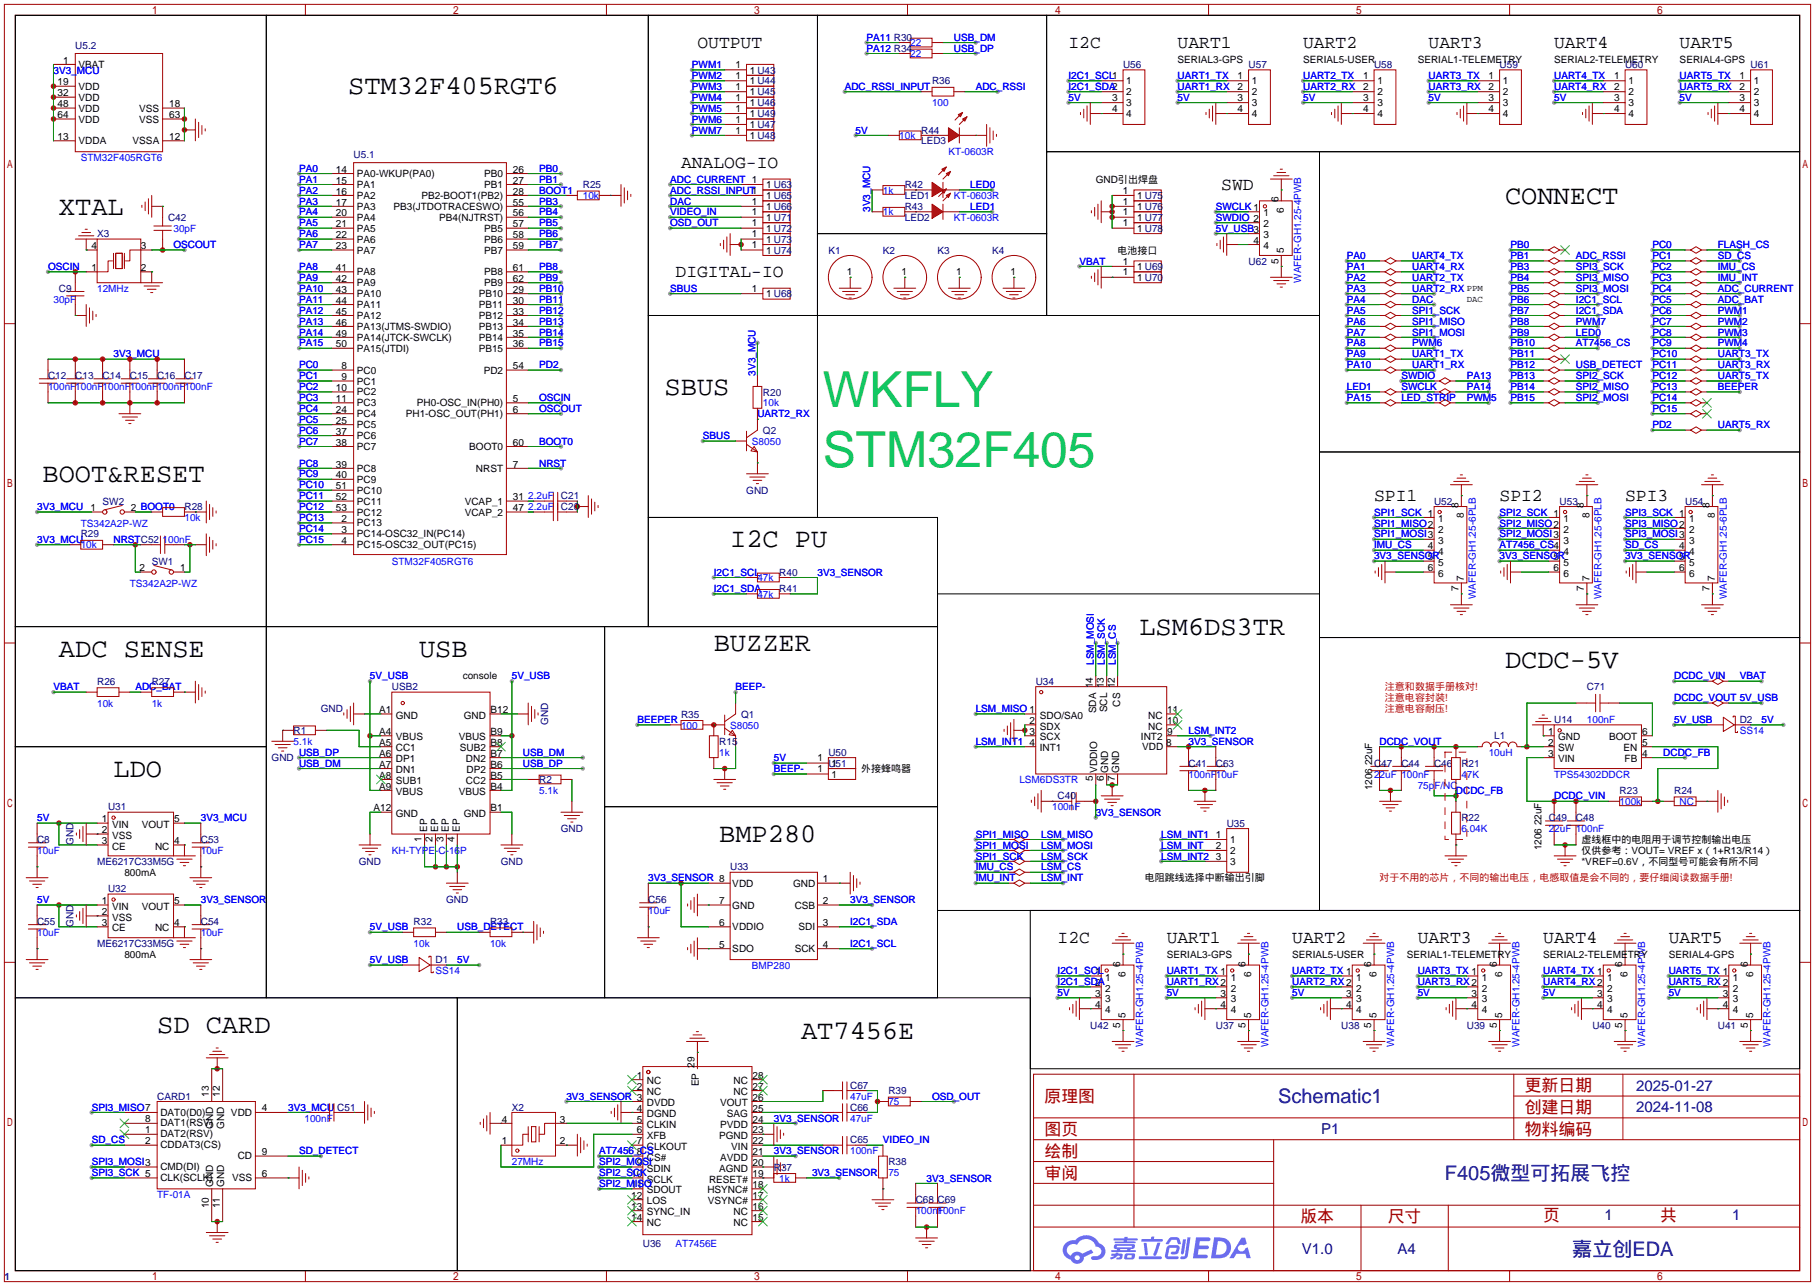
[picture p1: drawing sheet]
<svg xmlns="http://www.w3.org/2000/svg" width="422mm" height="299mm" viewBox="0 0 422 299" stroke-linecap="round" stroke-linejoin="round" font-family="sans-serif">
<defs><g id="words">
<g font-size="11.5" fill="#0c6">
<text x="191.5" y="94.7">WKFLY</text>
<text x="191.5" y="108.7">STM32F405</text>
</g>
<g font-size="6.3">
<text x="81" y="22">STM32F405RGT6</text>
<text x="350.3" y="47.4">CONNECT</text>
<text x="13.7" y="49.9">XTAL</text>
<text x="154.7" y="91.8">SBUS</text>
<text x="9.9" y="112.1">BOOT&amp;RESET</text>
<text x="169.9" y="127.4">I2C PU</text>
<text x="265.2" y="147.7">LSM6DS3TR</text>
<text x="13.7" y="152.8">ADC SENSE</text>
<text x="97.5" y="152.8">USB</text>
<text x="166.1" y="151.5">BUZZER</text>
<text x="350.3" y="155.3">DCDC-5V</text>
<text x="26.4" y="180.7">LDO</text>
<text x="167.4" y="196">BMP280</text>
<text x="36.6" y="240.4">SD CARD</text>
<text x="186.4" y="241.7">AT7456E</text>
</g>
<g font-size="4.7" fill="#000080">
<text x="297.5" y="256.7">Schematic1</text>
<text x="336.3" y="274.5">F405微型可拓展飞控</text>
<text x="365.9" y="292.3">嘉立创EDA</text>
</g>
<g font-size="4.2">
<text x="162.3" y="11.2">OUTPUT</text>
<text x="248.7" y="11.2">I2C</text>
<text x="274.1" y="11.2">UART1</text>
<text x="303.3" y="11.2">UART2</text>
<text x="332.5" y="11.2">UART3</text>
<text x="361.7" y="11.2">UART4</text>
<text x="390.9" y="11.2">UART5</text>
<text x="158.5" y="39.1">ANALOG-IO</text>
<text x="284.2" y="44.2">SWD</text>
<text x="157.2" y="64.5">DIGITAL-IO</text>
<text x="319.8" y="116.6">SPI1</text>
<text x="349" y="116.6">SPI2</text>
<text x="378.2" y="116.6">SPI3</text>
<text x="246.1" y="219.5">I2C</text>
<text x="271.5" y="219.5">UART1</text>
<text x="300.7" y="219.5">UART2</text>
<text x="329.9" y="219.5">UART3</text>
<text x="359.2" y="219.5">UART4</text>
<text x="388.4" y="219.5">UART5</text>
</g>
<g font-size="3.9" fill="#a00000">
<text x="243.1" y="256.4">原理图</text>
<text x="354.8" y="253.9">更新日期</text>
<text x="354.8" y="259">创建日期</text>
<text x="243.1" y="269.1">绘制</text>
<text x="243.1" y="264.1">图页</text>
<text x="354.8" y="264.1">物料编码</text>
<text x="243.1" y="274.2">审阅</text>
<text x="302.6" y="284.4">版本</text>
<text x="323" y="284.4">尺寸</text>
<text x="359.2" y="284.1">页</text>
<text x="386.3" y="284.1">共</text>
</g>
<g font-size="3.5" fill="#000080">
<text x="380.7" y="253.7">2025-01-27</text>
<text x="307.5" y="263.9">P1</text>
<text x="380.7" y="258.8">2024-11-08</text>
<text x="373.4" y="284">1</text>
<text x="403.1" y="284">1</text>
<text x="303" y="291.8">V1.0</text>
<text x="325.3" y="291.8">A4</text>
</g>
<g font-size="2.3" fill="#000080">
<text x="17.5" y="11.5">U5.2</text>
<text x="261.4" y="15.8">U56</text>
<text x="290.6" y="15.8">U57</text>
<text x="319.8" y="15.8">U58</text>
<text x="349" y="15.8">U59</text>
<text x="378.2" y="15.8">U60</text>
<text x="407.4" y="15.8">U61</text>
<text x="216.9" y="19.6">R36</text>
<text x="214.4" y="33.6">LED3</text>
<text x="214.4" y="31.1">R44</text>
<text x="82.3" y="36.7">U5.1</text>
<text x="135.6" y="43.8">R25</text>
<text x="210.6" y="43.8">R42</text>
<text x="210.6" y="46.3">LED1</text>
<text x="39.1" y="51.4">C42</text>
<text x="210.6" y="48.9">R43</text>
<text x="210.6" y="51.4">LED2</text>
<text x="22.6" y="55.2">X3</text>
<text x="192.8" y="59">K1</text>
<text x="205.5" y="59">K2</text>
<text x="218.2" y="59">K3</text>
<text x="230.9" y="59">K4</text>
<text x="290.6" y="61.6">U62</text>
<text x="13.7" y="67.9">C9</text>
<text x="11.2" y="88.2">C12</text>
<text x="17.5" y="88.2">C13</text>
<text x="23.9" y="88.2">C14</text>
<text x="30.2" y="88.2">C15</text>
<text x="36.6" y="88.2">C16</text>
<text x="42.9" y="88.2">C17</text>
<text x="177.5" y="92">R20</text>
<text x="177.5" y="100.9">Q2</text>
<text x="23.9" y="117.4">SW2</text>
<text x="42.9" y="118.7">R28</text>
<text x="130.6" y="118.7">C20</text>
<text x="130.6" y="116.2">C21</text>
<text x="173.7" y="114.9">GND</text>
<text x="333.8" y="117.4">U52</text>
<text x="363" y="117.4">U53</text>
<text x="392.2" y="117.4">U54</text>
<text x="18.8" y="125.1">R29</text>
<text x="35.3" y="131.4">SW1</text>
<text x="181.4" y="133.9">R40</text>
<text x="181.4" y="137.8">R41</text>
<text x="22.6" y="159.3">R26</text>
<text x="35.3" y="159.3">R27</text>
<text x="91.2" y="160.6">USB2</text>
<text x="241" y="159.3">U34</text>
<text x="369.3" y="160.6">C71</text>
<text x="74.6" y="165.7">GND</text>
<text x="158.5" y="167">R35</text>
<text x="172.5" y="167">Q1</text>
<text x="68.3" y="170.8">R1</text>
<text x="127.6" y="168.7" transform="rotate(-90 127.6 168.7)">GND</text>
<text x="167.4" y="173.3">R15</text>
<text x="347.7" y="172">L1</text>
<text x="361.7" y="168.2">U14</text>
<text x="404.9" y="168.2">D2</text>
<text x="63.2" y="177.1">GND</text>
<text x="192.8" y="175.9">U50</text>
<text x="192.8" y="178.4">U51</text>
<text x="276.6" y="178.4">C41</text>
<text x="283" y="178.4">C63</text>
<text x="319.8" y="178.4">C47</text>
<text x="326.1" y="178.4">C44</text>
<text x="333.8" y="178.4">C46</text>
<text x="340.1" y="178.4">R21</text>
<text x="125.5" y="182.2">R2</text>
<text x="376.9" y="184.7">R23</text>
<text x="389.6" y="184.7">R24</text>
<text x="25.1" y="188.6">U31</text>
<text x="246.1" y="186">C40</text>
<text x="340.1" y="191.1">R22</text>
<text x="360.4" y="191.1">C49</text>
<text x="366.8" y="191.1">C48</text>
<text x="8.6" y="196.2">C8</text>
<text x="17.1" y="196.6" transform="rotate(-90 17.1 196.6)">GND</text>
<text x="46.7" y="196.2">C53</text>
<text x="130.5" y="193.6">GND</text>
<text x="285.5" y="192.4">U35</text>
<text x="22.6" y="201.3">ME6217C33M5G</text>
<text x="83.5" y="201.3">GND</text>
<text x="116.5" y="201.3">GND</text>
<text x="169.9" y="202.5">U33</text>
<text x="25.1" y="207.6">U32</text>
<text x="8.6" y="215.2">C55</text>
<text x="17.1" y="215.7" transform="rotate(-90 17.1 215.7)">GND</text>
<text x="46.7" y="215.2">C54</text>
<text x="96.3" y="215.2">R32</text>
<text x="103.8" y="210.1">GND</text>
<text x="114" y="215.2">R33</text>
<text x="150.9" y="210.1">C56</text>
<text x="22.6" y="220.3">ME6217C33M5G</text>
<text x="101.3" y="224.1">D1</text>
<text x="253.7" y="239.4">U42</text>
<text x="283" y="239.4">U37</text>
<text x="312.2" y="239.4">U38</text>
<text x="341.4" y="239.4">U39</text>
<text x="370.6" y="239.4">U40</text>
<text x="399.8" y="239.4">U41</text>
<text x="36.6" y="255.9">CARD1</text>
<text x="197.9" y="253.3">C67</text>
<text x="206.8" y="254.6">R39</text>
<text x="78.5" y="258.4">C51</text>
<text x="119.1" y="258.4">X2</text>
<text x="197.9" y="258.4">C66</text>
<text x="197.9" y="266">C65</text>
<text x="180.1" y="272.4">R37</text>
<text x="206.8" y="271.1">R38</text>
<text x="213.1" y="280">C68 C69</text>
<text x="149.6" y="290.2">U36</text>
<text x="1" y="297.8">1</text>
</g>
<g font-size="2.3" fill="#00f">
<text x="201.7" y="9.5">PA11 R30</text>
<text x="211.8" y="10.8">22</text>
<text x="222" y="9.5">USB_DM</text>
<text x="12.4" y="17.1">3V3_MCU</text>
<text x="161" y="15.8">PWM1</text>
<text x="201.7" y="12">PA12 R34</text>
<text x="211.8" y="13.3">22</text>
<text x="222" y="12">USB_DP</text>
<text x="161" y="18.4">PWM2</text>
<text x="161" y="20.9">PWM3</text>
<text x="161" y="23.5">PWM4</text>
<text x="196.6" y="20.9">ADC_RSSI_INPUT</text>
<text x="227.1" y="20.9">ADC_RSSI</text>
<text x="248.7" y="23.5">5V</text>
<text x="248.7" y="18.4">I2C1_SCL1</text>
<text x="248.7" y="20.9">I2C1_SDA2</text>
<text x="274.1" y="23.5">5V</text>
<text x="274.1" y="18.4">UART1_TX</text>
<text x="274.1" y="20.9">UART1_RX</text>
<text x="303.3" y="23.5">5V</text>
<text x="303.3" y="18.4">UART2_TX</text>
<text x="303.3" y="20.9">UART2_RX</text>
<text x="332.5" y="23.5">5V</text>
<text x="332.5" y="18.4">UART3_TX</text>
<text x="332.5" y="20.9">UART3_RX</text>
<text x="361.7" y="23.5">5V</text>
<text x="361.7" y="18.4">UART4_TX</text>
<text x="361.7" y="20.9">UART4_RX</text>
<text x="390.9" y="23.5">5V</text>
<text x="390.9" y="18.4">UART5_TX</text>
<text x="390.9" y="20.9">UART5_RX</text>
<text x="161" y="28.5">PWM6</text>
<text x="161" y="26">PWM5</text>
<text x="216.9" y="24.7">100</text>
<text x="161" y="31.1">PWM7</text>
<text x="199.1" y="31.1">5V</text>
<text x="209.3" y="32.3">10k</text>
<text x="18.8" y="37.4">STM32F405RGT6</text>
<text x="69.6" y="40">PA0</text>
<text x="125.5" y="40">PB0</text>
<text x="220.7" y="36.2">KT-0603R</text>
<text x="69.6" y="42.5">PA1</text>
<text x="69.6" y="45">PA2</text>
<text x="69.6" y="47.6">PA3</text>
<text x="125.5" y="42.5">PB1</text>
<text x="125.5" y="45">BOOT1</text>
<text x="125.5" y="47.6">PB3</text>
<text x="135.6" y="46.3">10k</text>
<text x="156" y="42.5">ADC_CURRENT 1</text>
<text x="156" y="47.6">DAC</text>
<text x="156" y="45">ADC_RSSI_INPUT1</text>
<text x="205.5" y="45">1k</text>
<text x="222" y="46.3">KT-0603R</text>
<text x="225.8" y="43.8">LED0</text>
<text x="40.4" y="53.9">30pF</text>
<text x="69.6" y="52.7">PA5</text>
<text x="69.6" y="50.1">PA4</text>
<text x="125.5" y="50.1">PB4</text>
<text x="125.5" y="52.7">PB5</text>
<text x="156" y="50.1">VIDEO_IN</text>
<text x="156" y="52.7">OSD_OUT</text>
<text x="202.5" y="49.3" transform="rotate(-90 202.5 49.3)">3V3_MCU</text>
<text x="205.5" y="50.1">1k</text>
<text x="222" y="51.4">KT-0603R</text>
<text x="225.8" y="48.9">LED1</text>
<text x="283" y="48.9">SWCLK 1</text>
<text x="283" y="53.9">5V_USB3</text>
<text x="283" y="51.4">SWDIO 2</text>
<text x="40.4" y="57.7">OSCOUT</text>
<text x="69.6" y="55.2">PA6</text>
<text x="69.6" y="57.7">PA7</text>
<text x="125.5" y="55.2">PB6</text>
<text x="125.5" y="57.7">PB7</text>
<text x="351.5" y="57.7">PB0</text>
<text x="384.6" y="57.7">PC0</text>
<text x="399.8" y="57.7">FLASH_CS</text>
<text x="11.2" y="62.8">OSCIN</text>
<text x="69.6" y="62.8">PA8</text>
<text x="69.6" y="65.4">PA9</text>
<text x="125.5" y="62.8">PB8</text>
<text x="125.5" y="65.4">PB9</text>
<text x="251.2" y="61.6">VBAT</text>
<text x="302.9" y="65.8" transform="rotate(-90 302.9 65.8)">WAFER-GH1.25-4PWB</text>
<text x="313.4" y="60.3">PA0</text>
<text x="313.4" y="62.8">PA1</text>
<text x="313.4" y="65.4">PA2</text>
<text x="328.7" y="60.3">UART4_TX</text>
<text x="328.7" y="62.8">UART4_RX</text>
<text x="328.7" y="65.4">UART2_TX</text>
<text x="351.5" y="60.3">PB1</text>
<text x="351.5" y="62.8">PB3</text>
<text x="351.5" y="65.4">PB4</text>
<text x="366.8" y="60.3">ADC_RSSI</text>
<text x="366.8" y="62.8">SPI3_SCK</text>
<text x="366.8" y="65.4">SPI3_MISO</text>
<text x="384.6" y="60.3">PC1</text>
<text x="384.6" y="62.8">PC2</text>
<text x="384.6" y="65.4">PC3</text>
<text x="399.8" y="60.3">SD_CS</text>
<text x="399.8" y="62.8">IMU_CS</text>
<text x="399.8" y="65.4">IMU_INT</text>
<text x="12.4" y="70.4">30pF</text>
<text x="22.6" y="67.9">12MHz</text>
<text x="69.6" y="67.9">PA10</text>
<text x="69.6" y="70.4">PA11</text>
<text x="125.5" y="67.9">PB10</text>
<text x="125.5" y="70.4">PB11</text>
<text x="156" y="67.9">SBUS</text>
<text x="313.4" y="67.9">PA3</text>
<text x="313.4" y="70.4">PA4</text>
<text x="328.7" y="67.9">UART2_RX PPM</text>
<text x="328.7" y="70.4">DAC</text>
<text x="351.5" y="67.9">PB5</text>
<text x="351.5" y="70.4">PB6</text>
<text x="366.8" y="67.9">SPI3_MOSI</text>
<text x="366.8" y="70.4">I2C1_SCL</text>
<text x="384.6" y="67.9">PC4</text>
<text x="384.6" y="70.4">PC5</text>
<text x="399.8" y="67.9">ADC_CURRENT</text>
<text x="399.8" y="70.4">ADC_BAT</text>
<text x="69.6" y="73">PA12</text>
<text x="69.6" y="75.5">PA13</text>
<text x="125.5" y="73">PB12</text>
<text x="125.5" y="75.5">PB13</text>
<text x="313.4" y="73">PA5</text>
<text x="313.4" y="75.5">PA6</text>
<text x="328.7" y="73">SPI1_SCK</text>
<text x="328.7" y="75.5">SPI1_MISO</text>
<text x="351.5" y="73">PB7</text>
<text x="351.5" y="75.5">PB8</text>
<text x="366.8" y="73">I2C1_SDA</text>
<text x="366.8" y="75.5">PWM7</text>
<text x="384.6" y="73">PC6</text>
<text x="384.6" y="75.5">PC7</text>
<text x="399.8" y="73">PWM1</text>
<text x="399.8" y="75.5">PWM2</text>
<text x="26.4" y="83.1">3V3_MCU</text>
<text x="69.6" y="78.1">PA14</text>
<text x="69.6" y="80.6">PA15</text>
<text x="125.5" y="78.1">PB14</text>
<text x="125.5" y="80.6">PB15</text>
<text x="313.4" y="80.6">PA8</text>
<text x="313.4" y="83.1">PA9</text>
<text x="313.4" y="78.1">PA7</text>
<text x="328.7" y="80.6">PWM6</text>
<text x="328.7" y="83.1">UART1_TX</text>
<text x="328.7" y="78.1">SPI1_MOSI</text>
<text x="351.5" y="78.1">PB9</text>
<text x="351.5" y="80.6">PB10</text>
<text x="351.5" y="83.1">PB11</text>
<text x="366.8" y="78.1">LED0</text>
<text x="366.8" y="80.6">AT7456_CS</text>
<text x="384.6" y="78.1">PC8</text>
<text x="384.6" y="80.6">PC9</text>
<text x="384.6" y="83.1">PC10</text>
<text x="399.8" y="78.1">PWM3</text>
<text x="399.8" y="80.6">PWM4</text>
<text x="399.8" y="83.1">UART3_TX</text>
<text x="69.6" y="88.2">PC1</text>
<text x="69.6" y="85.7">PC0</text>
<text x="125.5" y="85.7">PD2</text>
<text x="175.9" y="87.4" transform="rotate(-90 175.9 87.4)">3V3_MCU</text>
<text x="313.4" y="85.7">PA10</text>
<text x="326.1" y="88.2">SWDIO</text>
<text x="328.7" y="85.7">UART1_RX</text>
<text x="341.4" y="88.2">PA13</text>
<text x="351.5" y="85.7">PB12</text>
<text x="351.5" y="88.2">PB13</text>
<text x="366.8" y="85.7">USB_DETECT</text>
<text x="366.8" y="88.2">SPI2_SCK</text>
<text x="384.6" y="85.7">PC11</text>
<text x="384.6" y="88.2">PC12</text>
<text x="399.8" y="85.7">UART3_RX</text>
<text x="399.8" y="88.2">UART5_TX</text>
<text x="11.2" y="90.8">100nF</text>
<text x="17.5" y="90.8">100nF</text>
<text x="23.9" y="90.8">100nF</text>
<text x="30.2" y="90.8">100nF</text>
<text x="36.6" y="90.8">100nF</text>
<text x="42.9" y="90.8">100nF</text>
<text x="69.6" y="93.3">PC3</text>
<text x="69.6" y="95.8">PC4</text>
<text x="69.6" y="90.8">PC2</text>
<text x="125.5" y="93.3">OSCIN</text>
<text x="125.5" y="95.8">OSCOUT</text>
<text x="177.5" y="94.6">10k</text>
<text x="313.4" y="90.8">LED1</text>
<text x="313.4" y="93.3">PA15</text>
<text x="326.1" y="90.8">SWCLK</text>
<text x="326.1" y="93.3">LED_STRIP</text>
<text x="341.4" y="90.8">PA14</text>
<text x="341.4" y="93.3">PWM5</text>
<text x="351.5" y="90.8">PB14</text>
<text x="351.5" y="93.3">PB15</text>
<text x="366.8" y="90.8">SPI2_MISO</text>
<text x="366.8" y="93.3">SPI2_MOSI</text>
<text x="384.6" y="90.8">PC13</text>
<text x="384.6" y="93.3">PC14</text>
<text x="384.6" y="95.8">PC15</text>
<text x="399.8" y="90.8">BEEPER</text>
<text x="69.6" y="98.4">PC5</text>
<text x="69.6" y="100.9">PC6</text>
<text x="176.3" y="97.1">UART2_RX</text>
<text x="384.6" y="99.7">PD2</text>
<text x="399.8" y="99.7">UART5_RX</text>
<text x="69.6" y="103.5">PC7</text>
<text x="125.5" y="103.5">BOOT0</text>
<text x="163.6" y="102.2">SBUS</text>
<text x="175" y="103.5">S8050</text>
<text x="69.6" y="108.5">PC8</text>
<text x="69.6" y="111.1">PC9</text>
<text x="69.6" y="113.6">PC10</text>
<text x="125.5" y="108.5">NRST</text>
<text x="8.6" y="118.7">3V3_MCU</text>
<text x="69.6" y="116.2">PC11</text>
<text x="69.6" y="118.7">PC12</text>
<text x="122.9" y="118.7">2.2uF</text>
<text x="122.9" y="116.2">2.2uF</text>
<text x="319.8" y="120">SPI1_SCK 1</text>
<text x="349" y="120">SPI2_SCK 1</text>
<text x="378.2" y="120">SPI3_SCK 1</text>
<text x="18.8" y="122.5">TS342A2P-WZ</text>
<text x="42.9" y="121.2">10k</text>
<text x="69.6" y="121.2">PC13</text>
<text x="69.6" y="123.8">PC14</text>
<text x="319.8" y="122.5">SPI1_MISO2</text>
<text x="319.8" y="125.1">SPI1_MOSI3</text>
<text x="349" y="122.5">SPI2_MISO2</text>
<text x="349" y="125.1">SPI2_MOSI3</text>
<text x="378.2" y="122.5">SPI3_MISO2</text>
<text x="378.2" y="125.1">SPI3_MOSI3</text>
<text x="8.6" y="126.3">3V3_MCU</text>
<text x="18.8" y="127.6">10k</text>
<text x="26.4" y="126.3">NRSTC52</text>
<text x="37.8" y="126.3">100nF</text>
<text x="69.6" y="126.3">PC15</text>
<text x="91.2" y="131.4">STM32F405RGT6</text>
<text x="319.8" y="127.6">IMU_CS</text>
<text x="319.8" y="130.1">3V3_SENSOR</text>
<text x="349" y="127.6">AT7456_CS4</text>
<text x="349" y="130.1">3V3_SENSOR</text>
<text x="378.2" y="127.6">SD_CS</text>
<text x="378.2" y="130.1">3V3_SENSOR</text>
<text x="30.2" y="136.5">TS342A2P-WZ</text>
<text x="166.1" y="133.9">I2C1_SCL</text>
<text x="166.1" y="137.8">I2C1_SDA</text>
<text x="176.3" y="135.2">47k</text>
<text x="190.2" y="133.9">3V3_SENSOR</text>
<text x="176.3" y="139">47k</text>
<text x="343.5" y="139.4" transform="rotate(-90 343.5 139.4)">WAFER-GH1.25-6PLB</text>
<text x="372.7" y="139.4" transform="rotate(-90 372.7 139.4)">WAFER-GH1.25-6PLB</text>
<text x="401.9" y="139.4" transform="rotate(-90 401.9 139.4)">WAFER-GH1.25-6PLB</text>
<text x="254.6" y="154.7" transform="rotate(-90 254.6 154.7)">LSM_MOSI</text>
<text x="257.1" y="154.7" transform="rotate(-90 257.1 154.7)">LSM_SCK</text>
<text x="259.7" y="154.7" transform="rotate(-90 259.7 154.7)">LSM_CS</text>
<text x="12.4" y="160.6">VBAT</text>
<text x="31.5" y="160.6">ADC_BAT</text>
<text x="86.1" y="158.1">5V_USB</text>
<text x="119.1" y="158.1">5V_USB</text>
<text x="171.2" y="160.6">BEEP-</text>
<text x="389.6" y="158.1">DCDC_VIN</text>
<text x="404.9" y="158.1">VBAT</text>
<text x="22.6" y="164.4">10k</text>
<text x="35.3" y="164.4">1k</text>
<text x="227.1" y="165.7">LSM_MISO 1</text>
<text x="389.6" y="163.2">DCDC_VOUT 5V_USB</text>
<text x="68.3" y="173.3">5.1k</text>
<text x="148.3" y="168.2">BEEPER</text>
<text x="158.5" y="169.5">100</text>
<text x="169.9" y="169.5">S8050</text>
<text x="227.1" y="173.3">LSM_INT1</text>
<text x="276.6" y="173.3">3V3_SENSOR</text>
<text x="276.6" y="170.8">LSM_INT2</text>
<text x="321.1" y="173.3">DCDC_VOUT</text>
<text x="369.3" y="168.2">100nF</text>
<text x="389.6" y="168.2">5V_USB</text>
<text x="404.9" y="170.8">SS14</text>
<text x="410" y="168.2">5V</text>
<text x="69.6" y="178.4">USB_DM</text>
<text x="69.6" y="175.9">USB_DP</text>
<text x="121.7" y="175.9">USB_DM</text>
<text x="121.7" y="178.4">USB_DP</text>
<text x="167.4" y="175.9">1k</text>
<text x="180.1" y="179.7">BEEP-</text>
<text x="180.1" y="177.1">5V</text>
<text x="346.5" y="175.9">10uH</text>
<text x="387.1" y="175.9">DCDC_FB</text>
<text x="125.5" y="184.7">5.1k</text>
<text x="237.2" y="182.2">LSM6DS3TR</text>
<text x="276.6" y="180.9">100nF</text>
<text x="283" y="180.9">10uF</text>
<text x="319.8" y="180.9">22uF</text>
<text x="326.1" y="180.9">100nF</text>
<text x="329.9" y="183.5">75pF/NC</text>
<text x="338.8" y="184.7">DCDC_FB</text>
<text x="340.1" y="180.9">47K</text>
<text x="361.7" y="180.9">TPS54302DDCR</text>
<text x="8.6" y="191.1">5V</text>
<text x="46.7" y="191.1">3V3_MCU</text>
<text x="244.9" y="188.6">100nF</text>
<text x="255" y="189.8">3V3_SENSOR</text>
<text x="361.7" y="186">DCDC_VIN</text>
<text x="376.9" y="187.3">100k</text>
<text x="390.9" y="187.3">NC</text>
<text x="227.1" y="194.9">SPI1_MISO</text>
<text x="227.1" y="197.4">SPI1_MOSI</text>
<text x="242.3" y="194.9">LSM_MISO</text>
<text x="242.3" y="197.4">LSM_MOSI</text>
<text x="270.3" y="194.9">LSM_INT1</text>
<text x="270.3" y="197.4">LSM_INT</text>
<text x="340.1" y="193.6">6.04K</text>
<text x="360.4" y="193.6">22uF</text>
<text x="366.8" y="193.6">100nF</text>
<text x="8.6" y="198.7">10uF</text>
<text x="46.7" y="198.7">10uF</text>
<text x="91.2" y="198.7">KH-TYPE-C-16P</text>
<text x="227.1" y="200">SPI1_SCK</text>
<text x="227.1" y="202.5">IMU_CS</text>
<text x="242.3" y="200">LSM_SCK</text>
<text x="242.3" y="202.5">LSM_CS</text>
<text x="270.3" y="200">LSM_INT2</text>
<text x="150.9" y="205.1">3V3_SENSOR 8</text>
<text x="227.1" y="205.1">IMU_INT</text>
<text x="242.3" y="205.1">LSM_INT</text>
<text x="8.6" y="210.1">5V</text>
<text x="46.7" y="210.1">3V3_SENSOR</text>
<text x="150.9" y="212.7">10uF</text>
<text x="197.9" y="215.2">I2C1_SDA</text>
<text x="197.9" y="210.1">3V3_SENSOR</text>
<text x="8.6" y="217.8">10uF</text>
<text x="46.7" y="217.8">10uF</text>
<text x="86.1" y="216.5">5V_USB</text>
<text x="96.3" y="220.3">10k</text>
<text x="106.4" y="216.5">USB_DETECT</text>
<text x="114" y="220.3">10k</text>
<text x="197.9" y="220.3">I2C1_SCL</text>
<text x="86.1" y="224.1">5V_USB</text>
<text x="101.3" y="226.7">SS14</text>
<text x="106.4" y="224.1">5V</text>
<text x="175" y="225.4">BMP280</text>
<text x="246.1" y="226.7">I2C1_SCL</text>
<text x="271.5" y="226.7">UART1_TX 1</text>
<text x="300.7" y="226.7">UART2_TX 1</text>
<text x="329.9" y="226.7">UART3_TX 1</text>
<text x="359.2" y="226.7">UART4_TX 1</text>
<text x="388.4" y="226.7">UART5_TX 1</text>
<text x="246.1" y="231.7">5V</text>
<text x="246.1" y="229.2">I2C1_SDA</text>
<text x="271.5" y="231.7">5V</text>
<text x="271.5" y="229.2">UART1_RX2</text>
<text x="300.7" y="231.7">5V</text>
<text x="300.7" y="229.2">UART2_RX2</text>
<text x="329.9" y="231.7">5V</text>
<text x="329.9" y="229.2">UART3_RX2</text>
<text x="359.2" y="231.7">5V</text>
<text x="359.2" y="229.2">UART4_RX2</text>
<text x="388.4" y="231.7">5V</text>
<text x="388.4" y="229.2">UART5_RX2</text>
<text x="266" y="243.6" transform="rotate(-90 266 243.6)">WAFER-GH1.25-4PWB</text>
<text x="295.2" y="243.6" transform="rotate(-90 295.2 243.6)">WAFER-GH1.25-4PWB</text>
<text x="324.4" y="243.6" transform="rotate(-90 324.4 243.6)">WAFER-GH1.25-4PWB</text>
<text x="353.7" y="243.6" transform="rotate(-90 353.7 243.6)">WAFER-GH1.25-4PWB</text>
<text x="382.9" y="243.6" transform="rotate(-90 382.9 243.6)">WAFER-GH1.25-4PWB</text>
<text x="412.1" y="243.6" transform="rotate(-90 412.1 243.6)">WAFER-GH1.25-4PWB</text>
<text x="131.8" y="255.9">3V3_SENSOR 3</text>
<text x="197.9" y="255.9">47uF</text>
<text x="206.8" y="257.1">75</text>
<text x="216.9" y="255.9">OSD_OUT</text>
<text x="21.3" y="258.4">SPI3_MISO7</text>
<text x="67.1" y="258.4">3V3_MCU</text>
<text x="70.9" y="260.9">100nF</text>
<text x="180.1" y="260.9">3V3_SENSOR</text>
<text x="197.9" y="260.9">47uF</text>
<text x="21.3" y="266">SD_CS</text>
<text x="69.6" y="268.6">SD_DETECT</text>
<text x="139.4" y="268.6">AT7456_CS</text>
<text x="180.1" y="268.6">3V3_SENSOR</text>
<text x="197.9" y="268.6">100nF</text>
<text x="205.5" y="266">VIDEO_IN</text>
<text x="21.3" y="271.1">SPI3_MOSI3</text>
<text x="21.3" y="273.6">SPI3_SCK 5</text>
<text x="119.1" y="271.1">27MHz</text>
<text x="139.4" y="271.1">SPI2_MOSI</text>
<text x="139.4" y="273.6">SPI2_SCK</text>
<text x="181.4" y="274.9">1k</text>
<text x="189" y="273.6">3V3_SENSOR</text>
<text x="206.8" y="273.6">75</text>
<text x="215.6" y="274.9">3V3_SENSOR</text>
<text x="36.6" y="278.7">TF-01A</text>
<text x="139.4" y="276.2">SPI2_MISO</text>
<text x="213.1" y="282.5">100nF</text>
<text x="218.2" y="282.5">100nF</text>
<text x="157.2" y="290.2">AT7456E</text>
</g>
<g font-size="2.3">
<text x="14.7" y="14.8">1</text>
<text x="18.3" y="15.8">VBAT</text>
<text x="171.2" y="15.8">1</text>
<text x="174.5" y="17.1">1 U43</text>
<text x="274.1" y="14.6">SERIAL3-GPS</text>
<text x="303.3" y="14.6">SERIAL5-USER</text>
<text x="329.9" y="14.6">SERIAL1-TELEMETRY</text>
<text x="361.7" y="14.6">SERIAL2-TELEMETRY</text>
<text x="390.9" y="14.6">SERIAL4-GPS</text>
<text x="13.4" y="19.9">19</text>
<text x="13.4" y="22.4">32</text>
<text x="18.3" y="20.9">VDD</text>
<text x="18.3" y="23.4">VDD</text>
<text x="171.2" y="18.4">1</text>
<text x="171.2" y="20.9">1</text>
<text x="171.2" y="23.5">1</text>
<text x="174.5" y="19.6">1 U44</text>
<text x="174.5" y="22.2">1 U45</text>
<text x="258.8" y="23.5">3</text>
<text x="262.1" y="19.6">1</text>
<text x="262.1" y="22.2">2</text>
<text x="288" y="18.4">1</text>
<text x="288" y="20.9">2</text>
<text x="288" y="23.5">3</text>
<text x="291.3" y="19.6">1</text>
<text x="291.3" y="22.2">2</text>
<text x="317.2" y="18.4">1</text>
<text x="317.2" y="20.9">2</text>
<text x="317.2" y="23.5">3</text>
<text x="320.5" y="19.6">1</text>
<text x="320.5" y="22.2">2</text>
<text x="346.4" y="18.4">1</text>
<text x="346.4" y="20.9">2</text>
<text x="346.4" y="23.5">3</text>
<text x="349.8" y="19.6">1</text>
<text x="349.8" y="22.2">2</text>
<text x="375.6" y="18.4">1</text>
<text x="375.6" y="20.9">2</text>
<text x="375.6" y="23.5">3</text>
<text x="379" y="19.6">1</text>
<text x="379" y="22.2">2</text>
<text x="404.9" y="18.4">1</text>
<text x="404.9" y="20.9">2</text>
<text x="404.9" y="23.5">3</text>
<text x="408.2" y="19.6">1</text>
<text x="408.2" y="22.2">2</text>
<text x="13.4" y="25">48</text>
<text x="13.4" y="27.5">64</text>
<text x="18.3" y="26">VDD</text>
<text x="18.3" y="28.5">VDD</text>
<text x="32.4" y="26">VSS</text>
<text x="32.4" y="28.5">VSS</text>
<text x="39.4" y="25">18</text>
<text x="39.4" y="27.5">63</text>
<text x="171.2" y="28.5">1</text>
<text x="171.2" y="26">1</text>
<text x="174.5" y="24.7">1 U46</text>
<text x="174.5" y="29.8">1 U47</text>
<text x="174.5" y="27.3">1 U49</text>
<text x="258.8" y="26">4</text>
<text x="262.1" y="24.7">3</text>
<text x="262.1" y="27.3">4</text>
<text x="288" y="26">4</text>
<text x="291.3" y="24.7">3</text>
<text x="291.3" y="27.3">4</text>
<text x="317.2" y="26">4</text>
<text x="320.5" y="24.7">3</text>
<text x="320.5" y="27.3">4</text>
<text x="346.4" y="26">4</text>
<text x="349.8" y="24.7">3</text>
<text x="349.8" y="27.3">4</text>
<text x="375.6" y="26">4</text>
<text x="379" y="24.7">3</text>
<text x="379" y="27.3">4</text>
<text x="404.9" y="26">4</text>
<text x="408.2" y="24.7">3</text>
<text x="408.2" y="27.3">4</text>
<text x="13.4" y="32.6">13</text>
<text x="18.3" y="33.6">VDDA</text>
<text x="30.9" y="33.6">VSSA</text>
<text x="39.4" y="32.6">12</text>
<text x="171.2" y="31.1">1</text>
<text x="174.5" y="32.3">1 U48</text>
<text x="78.2" y="40.2">14</text>
<text x="83.1" y="41.2">PA0-WKUP(PA0)</text>
<text x="112.7" y="41.2">PB0</text>
<text x="119.4" y="40.2">26</text>
<text x="78.2" y="42.7">15</text>
<text x="78.2" y="45.3">16</text>
<text x="78.2" y="47.8">17</text>
<text x="83.1" y="43.8">PA1</text>
<text x="83.1" y="46.3">PA2</text>
<text x="98.1" y="46.3">PB2-BOOT1(PB2)</text>
<text x="112.7" y="43.8">PB1</text>
<text x="119.4" y="42.7">27</text>
<text x="119.4" y="45.3">28</text>
<text x="119.4" y="47.8">55</text>
<text x="175" y="47.6">1</text>
<text x="178.3" y="43.8">1 U63</text>
<text x="178.3" y="46.3">1 U65</text>
<text x="255" y="42.5">GND引出焊盘</text>
<text x="261.3" y="45">1</text>
<text x="261.3" y="47.6">1</text>
<text x="264.7" y="46.3">1 U75</text>
<text x="297.5" y="47.1" transform="rotate(-90 297.5 47.1)">6</text>
<text x="78.2" y="50.4">20</text>
<text x="78.2" y="52.9">21</text>
<text x="83.1" y="48.8">PA3</text>
<text x="83.1" y="51.4">PA4</text>
<text x="83.1" y="53.9">PA5</text>
<text x="91.6" y="48.8">PB3(JTDOTRACESWO)</text>
<text x="102.2" y="51.4">PB4(NJTRST)</text>
<text x="112.7" y="53.9">PB5</text>
<text x="119.4" y="50.4">56</text>
<text x="119.4" y="52.9">57</text>
<text x="175" y="50.1">1</text>
<text x="175" y="52.7">1</text>
<text x="178.3" y="48.9">1 U66</text>
<text x="178.3" y="51.4">1 U71</text>
<text x="178.3" y="53.9">1 U72</text>
<text x="261.3" y="50.1">1</text>
<text x="261.3" y="52.7">1</text>
<text x="264.7" y="48.9">1 U76</text>
<text x="264.7" y="51.4">1 U77</text>
<text x="264.7" y="53.9">1 U78</text>
<text x="294.1" y="50.4">1</text>
<text x="294.1" y="52.9">2</text>
<text x="298.8" y="49.5" transform="rotate(-90 298.8 49.5)">6</text>
<text x="21.3" y="58">4</text>
<text x="32.8" y="58">3</text>
<text x="78.2" y="55.4">22</text>
<text x="78.2" y="58">23</text>
<text x="83.1" y="56.5">PA6</text>
<text x="83.1" y="59">PA7</text>
<text x="112.7" y="56.5">PB6</text>
<text x="112.7" y="59">PB7</text>
<text x="119.4" y="55.4">58</text>
<text x="119.4" y="58">59</text>
<text x="175" y="55.2">1</text>
<text x="175" y="57.7">1</text>
<text x="178.3" y="56.5">1 U73</text>
<text x="178.3" y="59">1 U74</text>
<text x="260.1" y="59">电池接口</text>
<text x="291.7" y="56.7">4</text>
<text x="294.1" y="55.4">3</text>
<text x="294.1" y="58">4</text>
<text x="298.8" y="59" transform="rotate(-90 298.8 59)">5</text>
<text x="21.3" y="63.1">1</text>
<text x="32.8" y="63.1">2</text>
<text x="78.2" y="63.1">41</text>
<text x="78.2" y="65.6">42</text>
<text x="83.1" y="64.1">PA8</text>
<text x="112.7" y="64.1">PB8</text>
<text x="119.4" y="63.1">61</text>
<text x="119.4" y="65.6">62</text>
<text x="197.1" y="64.1">1</text>
<text x="209.8" y="64.1">1</text>
<text x="222.5" y="64.1">1</text>
<text x="235.2" y="64.1">1</text>
<text x="261.3" y="61.6">1</text>
<text x="261.3" y="64.1">1</text>
<text x="264.7" y="62.8">1 U69</text>
<text x="264.7" y="65.4">1 U70</text>
<text x="297.5" y="61.3" transform="rotate(-90 297.5 61.3)">5</text>
<text x="78.2" y="68.1">43</text>
<text x="78.2" y="70.7">44</text>
<text x="83.1" y="66.6">PA9</text>
<text x="83.1" y="69.2">PA10</text>
<text x="83.1" y="71.7">PA11</text>
<text x="111.4" y="69.2">PB10</text>
<text x="111.4" y="71.7">PB11</text>
<text x="112.7" y="66.6">PB9</text>
<text x="119.4" y="68.1">29</text>
<text x="119.4" y="70.7">30</text>
<text x="175" y="67.9">1</text>
<text x="178.3" y="69.2">1 U68</text>
<text x="78.2" y="73.2">45</text>
<text x="78.2" y="75.8">46</text>
<text x="83.1" y="74.2">PA12</text>
<text x="83.1" y="76.8">PA13(JTMS-SWDIO)</text>
<text x="111.4" y="74.2">PB12</text>
<text x="111.4" y="76.8">PB13</text>
<text x="119.4" y="73.2">33</text>
<text x="119.4" y="75.8">34</text>
<text x="78.2" y="78.3">49</text>
<text x="78.2" y="80.8">50</text>
<text x="83.1" y="79.3">PA14(JTCK-SWCLK)</text>
<text x="83.1" y="81.9">PA15(JTDI)</text>
<text x="111.4" y="79.3">PB14</text>
<text x="111.4" y="81.9">PB15</text>
<text x="119.4" y="78.3">35</text>
<text x="119.4" y="80.8">36</text>
<text x="79.5" y="85.9">8</text>
<text x="79.5" y="88.5">9</text>
<text x="83.1" y="86.9">PC0</text>
<text x="83.1" y="89.5">PC1</text>
<text x="112.6" y="86.9">PD2</text>
<text x="119.4" y="85.9">54</text>
<text x="78.2" y="91">10</text>
<text x="78.2" y="93.5">11</text>
<text x="83.1" y="92">PC2</text>
<text x="83.1" y="94.6">PC3</text>
<text x="97" y="94.6">PH0-OSC_IN(PH0)</text>
<text x="119.4" y="93.5">5</text>
<text x="78.2" y="96.1">24</text>
<text x="78.2" y="98.6">25</text>
<text x="78.2" y="101.2">37</text>
<text x="83.1" y="97.1">PC4</text>
<text x="83.1" y="99.6">PC5</text>
<text x="94.5" y="97.1">PH1-OSC_OUT(PH1)</text>
<text x="119.4" y="96.1">6</text>
<text x="78.2" y="103.7">38</text>
<text x="83.1" y="102.2">PC6</text>
<text x="83.1" y="104.7">PC7</text>
<text x="109.2" y="104.7">BOOT0</text>
<text x="119.4" y="103.7">60</text>
<text x="78.2" y="108.8">39</text>
<text x="78.2" y="111.3">40</text>
<text x="78.2" y="113.9">51</text>
<text x="83.1" y="109.8">PC8</text>
<text x="83.1" y="112.3">PC9</text>
<text x="110.8" y="109.8">NRST</text>
<text x="119.4" y="108.8">7</text>
<text x="21.1" y="118.9">1</text>
<text x="30.5" y="118.9">2 BOOT0</text>
<text x="78.2" y="116.4">52</text>
<text x="78.2" y="118.9">53</text>
<text x="83.1" y="114.9">PC10</text>
<text x="83.1" y="117.4">PC11</text>
<text x="83.1" y="120">PC12</text>
<text x="108.2" y="117.4">VCAP_1</text>
<text x="108.2" y="120">VCAP_2</text>
<text x="119.4" y="116.4">31</text>
<text x="119.4" y="118.9">47</text>
<text x="339.4" y="118.2" transform="rotate(-90 339.4 118.2)">8</text>
<text x="368.6" y="118.2" transform="rotate(-90 368.6 118.2)">8</text>
<text x="397.8" y="118.2" transform="rotate(-90 397.8 118.2)">8</text>
<text x="79.5" y="121.5">2</text>
<text x="79.5" y="124">3</text>
<text x="83.1" y="122.5">PC13</text>
<text x="83.1" y="125">PC14-OSC32_IN(PC14)</text>
<text x="334.7" y="121.5">1</text>
<text x="334.7" y="124">2</text>
<text x="340.7" y="120.6" transform="rotate(-90 340.7 120.6)">8</text>
<text x="363.9" y="121.5">1</text>
<text x="363.9" y="124">2</text>
<text x="369.9" y="120.6" transform="rotate(-90 369.9 120.6)">8</text>
<text x="393.1" y="121.5">1</text>
<text x="393.1" y="124">2</text>
<text x="399.1" y="120.6" transform="rotate(-90 399.1 120.6)">8</text>
<text x="79.5" y="126.6">4</text>
<text x="83.1" y="127.6">PC15-OSC32_OUT(PC15)</text>
<text x="332.3" y="127.8">4</text>
<text x="332.3" y="130.4">5</text>
<text x="334.7" y="126.6">3</text>
<text x="334.7" y="129.1">4</text>
<text x="334.7" y="131.6">5</text>
<text x="361.5" y="130.4">5</text>
<text x="363.9" y="126.6">3</text>
<text x="363.9" y="129.1">4</text>
<text x="363.9" y="131.6">5</text>
<text x="390.8" y="127.8">4</text>
<text x="390.8" y="130.4">5</text>
<text x="393.1" y="126.6">3</text>
<text x="393.1" y="129.1">4</text>
<text x="393.1" y="131.6">5</text>
<text x="32.5" y="132.9">2</text>
<text x="41.9" y="132.9">1</text>
<text x="332.3" y="132.9">6</text>
<text x="334.7" y="134.2">6</text>
<text x="339.4" y="137.5" transform="rotate(-90 339.4 137.5)">7</text>
<text x="340.7" y="135.2" transform="rotate(-90 340.7 135.2)">7</text>
<text x="361.5" y="132.9">6</text>
<text x="363.9" y="134.2">6</text>
<text x="368.6" y="137.5" transform="rotate(-90 368.6 137.5)">7</text>
<text x="369.9" y="135.2" transform="rotate(-90 369.9 135.2)">7</text>
<text x="390.8" y="132.9">6</text>
<text x="393.1" y="134.2">6</text>
<text x="397.8" y="137.5" transform="rotate(-90 397.8 137.5)">7</text>
<text x="399.1" y="135.2" transform="rotate(-90 399.1 135.2)">7</text>
<text x="107.7" y="158.1">console</text>
<text x="254.3" y="160.1" transform="rotate(-90 254.3 160.1)">14</text>
<text x="256.9" y="160.1" transform="rotate(-90 256.9 160.1)">13</text>
<text x="259.4" y="160.1" transform="rotate(-90 259.4 160.1)">12</text>
<text x="88.2" y="165.9">A1</text>
<text x="92.1" y="167.2">GND</text>
<text x="107.9" y="167.2">GND</text>
<text x="114.2" y="165.9">B12</text>
<text x="242" y="167.2">SDO/SA0</text>
<text x="255.1" y="166" transform="rotate(-90 255.1 166)">SDA</text>
<text x="257.6" y="165.7" transform="rotate(-90 257.6 165.7)">SCL</text>
<text x="260.7" y="164.4" transform="rotate(-90 260.7 164.4)">CS</text>
<text x="267.2" y="167.2">NC</text>
<text x="271.7" y="165.9">11</text>
<text x="88.2" y="173.5">A5</text>
<text x="88.2" y="171">A4</text>
<text x="92.1" y="172.3">VBUS</text>
<text x="106.8" y="172.3">VBUS</text>
<text x="114.2" y="171">B9</text>
<text x="114.2" y="173.5">B8</text>
<text x="239.6" y="168.5">2</text>
<text x="239.6" y="171">3</text>
<text x="239.6" y="173.5">4</text>
<text x="242" y="169.7">SDX</text>
<text x="242" y="172.3">SCX</text>
<text x="265.5" y="172.3">INT2</text>
<text x="267.2" y="169.7">NC</text>
<text x="271.4" y="173.5">8</text>
<text x="271.7" y="171">9</text>
<text x="271.7" y="168.5">10</text>
<text x="360.3" y="171">1</text>
<text x="360.3" y="173.5">2</text>
<text x="362.6" y="172.3">GND</text>
<text x="374.5" y="172.3">BOOT</text>
<text x="382.1" y="173.5">5</text>
<text x="382.1" y="171">6</text>
<text x="88.2" y="178.6">A7</text>
<text x="88.2" y="176.1">A6</text>
<text x="92.1" y="179.9">DN1</text>
<text x="92.1" y="177.4">DP1</text>
<text x="92.1" y="174.8">CC1</text>
<text x="107" y="174.8">SUB2</text>
<text x="108.5" y="177.4">DN2</text>
<text x="108.6" y="179.9">DP2</text>
<text x="114.2" y="176.1">B7</text>
<text x="114.2" y="178.6">B6</text>
<text x="190.2" y="177.1">1</text>
<text x="190.2" y="179.7">1</text>
<text x="193.5" y="178.4">1</text>
<text x="200.4" y="179.7">外接蜂鸣器</text>
<text x="242" y="174.8">INT1</text>
<text x="255.4" y="179.8" transform="rotate(-90 255.4 179.8)">VDDIO</text>
<text x="257.9" y="179.8" transform="rotate(-90 257.9 179.8)">GND</text>
<text x="260.4" y="179.8" transform="rotate(-90 260.4 179.8)">GND</text>
<text x="265.8" y="174.6">VDD</text>
<text x="360.3" y="176.1">3</text>
<text x="362.6" y="174.8">SW</text>
<text x="362.6" y="177.4">VIN</text>
<text x="377.8" y="174.8">EN</text>
<text x="378.1" y="177.4">FB</text>
<text x="382.1" y="176.1">4</text>
<text x="88.2" y="183.7">A9</text>
<text x="88.2" y="181.2">A8</text>
<text x="92.1" y="185">VBUS</text>
<text x="92.1" y="182.4">SUB1</text>
<text x="106.8" y="185">VBUS</text>
<text x="108.5" y="182.4">CC2</text>
<text x="114.2" y="181.2">B5</text>
<text x="114.2" y="183.7">B4</text>
<text x="193.5" y="180.9">1</text>
<text x="254.3" y="181.7" transform="rotate(-90 254.3 181.7)">5</text>
<text x="256.9" y="181.7" transform="rotate(-90 256.9 181.7)">6</text>
<text x="259.4" y="181.7" transform="rotate(-90 259.4 181.7)">7</text>
<text x="319.4" y="183.9" transform="rotate(-90 319.4 183.9)">1206 22uF</text>
<text x="23.7" y="191.3">1</text>
<text x="40.5" y="191.3">5</text>
<text x="86.9" y="188.8">A12</text>
<text x="92.1" y="190.1">GND</text>
<text x="107.9" y="190.1">GND</text>
<text x="114.2" y="188.8">B1</text>
<text x="23.7" y="193.9">2</text>
<text x="23.7" y="196.4">3</text>
<text x="26.1" y="192.6">VIN</text>
<text x="26.1" y="195.1">VSS</text>
<text x="26.1" y="197.7">CE</text>
<text x="33" y="192.6">VOUT</text>
<text x="36.1" y="197.7">NC</text>
<text x="40.5" y="196.4">4</text>
<text x="98.1" y="196" transform="rotate(-90 98.1 196)">1</text>
<text x="99.4" y="193.6" transform="rotate(-90 99.4 193.6)">EP</text>
<text x="100.7" y="196" transform="rotate(-90 100.7 196)">2</text>
<text x="101.9" y="193.6" transform="rotate(-90 101.9 193.6)">EP</text>
<text x="103.2" y="196" transform="rotate(-90 103.2 196)">3</text>
<text x="104.5" y="193.6" transform="rotate(-90 104.5 193.6)">EP</text>
<text x="105.7" y="196" transform="rotate(-90 105.7 196)">4</text>
<text x="107" y="193.6" transform="rotate(-90 107 193.6)">EP</text>
<text x="282.9" y="194.9">1</text>
<text x="282.9" y="197.4">2</text>
<text x="286.3" y="196.2">1</text>
<text x="358.7" y="197.9" transform="rotate(-90 358.7 197.9)">1206 22uF</text>
<text x="368" y="196.2">虚线框中的电阻用于调节控制输出电压</text>
<text x="29" y="203.8">800mA</text>
<text x="282.9" y="200">3</text>
<text x="286.3" y="198.7">2</text>
<text x="286.3" y="201.3">3</text>
<text x="368" y="198.7">仅供参考：VOUT= VREF x（1+R13/R14）</text>
<text x="368" y="201.3">*VREF=0.6V，不同型号可能会有所不同</text>
<text x="170.4" y="206.3">VDD</text>
<text x="184.6" y="206.3">GND</text>
<text x="191.5" y="205.3">1</text>
<text x="266.4" y="205.1">电阻跳线选择中断输出引脚</text>
<text x="23.7" y="210.4">1</text>
<text x="23.7" y="212.9">2</text>
<text x="23.7" y="215.5">3</text>
<text x="26.1" y="211.6">VIN</text>
<text x="26.1" y="214.2">VSS</text>
<text x="33" y="211.6">VOUT</text>
<text x="40.5" y="215.5">4</text>
<text x="40.5" y="210.4">5</text>
<text x="167.4" y="215.5">6</text>
<text x="167.4" y="210.4">7</text>
<text x="170.4" y="211.4">GND</text>
<text x="185" y="211.4">CSB</text>
<text x="191.5" y="210.4">2</text>
<text x="191.5" y="215.5">3</text>
<text x="26.1" y="216.7">CE</text>
<text x="36.1" y="216.7">NC</text>
<text x="167.4" y="220.5">5</text>
<text x="170.4" y="221.6">SDO</text>
<text x="170.4" y="216.5">VDDIO</text>
<text x="185" y="221.6">SCK</text>
<text x="185.9" y="216.5">SDI</text>
<text x="191.5" y="220.5">4</text>
<text x="29" y="222.8">800mA</text>
<text x="254.9" y="226.9">1</text>
<text x="260.7" y="224.9" transform="rotate(-90 260.7 224.9)">6</text>
<text x="262" y="227.3" transform="rotate(-90 262 227.3)">6</text>
<text x="271.5" y="222.8">SERIAL3-GPS</text>
<text x="289.9" y="224.9" transform="rotate(-90 289.9 224.9)">6</text>
<text x="291.2" y="227.3" transform="rotate(-90 291.2 227.3)">6</text>
<text x="300.7" y="222.8">SERIAL5-USER</text>
<text x="319.1" y="224.9" transform="rotate(-90 319.1 224.9)">6</text>
<text x="320.4" y="227.3" transform="rotate(-90 320.4 227.3)">6</text>
<text x="327.4" y="222.8">SERIAL1-TELEMETRY</text>
<text x="348.3" y="224.9" transform="rotate(-90 348.3 224.9)">6</text>
<text x="349.6" y="227.3" transform="rotate(-90 349.6 227.3)">6</text>
<text x="359.2" y="222.8">SERIAL2-TELEMETRY</text>
<text x="377.5" y="224.9" transform="rotate(-90 377.5 224.9)">6</text>
<text x="378.8" y="227.3" transform="rotate(-90 378.8 227.3)">6</text>
<text x="388.4" y="222.8">SERIAL4-GPS</text>
<text x="406.7" y="224.9" transform="rotate(-90 406.7 224.9)">6</text>
<text x="408" y="227.3" transform="rotate(-90 408 227.3)">6</text>
<text x="254.9" y="229.4">2</text>
<text x="254.9" y="232">3</text>
<text x="257.2" y="228.2">1</text>
<text x="257.2" y="230.7">2</text>
<text x="257.2" y="233.2">3</text>
<text x="284.1" y="232">3</text>
<text x="286.4" y="228.2">1</text>
<text x="286.4" y="230.7">2</text>
<text x="286.4" y="233.2">3</text>
<text x="313.3" y="232">3</text>
<text x="315.6" y="228.2">1</text>
<text x="315.6" y="230.7">2</text>
<text x="315.6" y="233.2">3</text>
<text x="342.5" y="232">3</text>
<text x="344.9" y="228.2">1</text>
<text x="344.9" y="230.7">2</text>
<text x="344.9" y="233.2">3</text>
<text x="371.7" y="232">3</text>
<text x="374.1" y="228.2">1</text>
<text x="374.1" y="230.7">2</text>
<text x="374.1" y="233.2">3</text>
<text x="400.9" y="232">3</text>
<text x="403.3" y="228.2">1</text>
<text x="403.3" y="230.7">2</text>
<text x="403.3" y="233.2">3</text>
<text x="254.9" y="234.5">4</text>
<text x="257.2" y="235.8">4</text>
<text x="260.7" y="239.1" transform="rotate(-90 260.7 239.1)">5</text>
<text x="262" y="236.8" transform="rotate(-90 262 236.8)">5</text>
<text x="284.1" y="234.5">4</text>
<text x="286.4" y="235.8">4</text>
<text x="289.9" y="239.1" transform="rotate(-90 289.9 239.1)">5</text>
<text x="291.2" y="236.8" transform="rotate(-90 291.2 236.8)">5</text>
<text x="313.3" y="234.5">4</text>
<text x="315.6" y="235.8">4</text>
<text x="319.1" y="239.1" transform="rotate(-90 319.1 239.1)">5</text>
<text x="320.4" y="236.8" transform="rotate(-90 320.4 236.8)">5</text>
<text x="342.5" y="234.5">4</text>
<text x="344.9" y="235.8">4</text>
<text x="348.3" y="239.1" transform="rotate(-90 348.3 239.1)">5</text>
<text x="349.6" y="236.8" transform="rotate(-90 349.6 236.8)">5</text>
<text x="371.7" y="234.5">4</text>
<text x="374.1" y="235.8">4</text>
<text x="377.5" y="239.1" transform="rotate(-90 377.5 239.1)">5</text>
<text x="378.8" y="236.8" transform="rotate(-90 378.8 236.8)">5</text>
<text x="400.9" y="234.5">4</text>
<text x="403.3" y="235.8">4</text>
<text x="406.7" y="239.1" transform="rotate(-90 406.7 239.1)">5</text>
<text x="408" y="236.8" transform="rotate(-90 408 236.8)">5</text>
<text x="148.2" y="251">1</text>
<text x="161.6" y="248.4" transform="rotate(-90 161.6 248.4)">29</text>
<text x="175.1" y="251">28</text>
<text x="48.6" y="255.1" transform="rotate(-90 48.6 255.1)">13</text>
<text x="51.1" y="255.1" transform="rotate(-90 51.1 255.1)">12</text>
<text x="148.2" y="253.6">2</text>
<text x="150.5" y="252.3">NC</text>
<text x="150.5" y="254.8">NC</text>
<text x="150.5" y="257.4">DVDD</text>
<text x="162.6" y="252.8" transform="rotate(-90 162.6 252.8)">EP</text>
<text x="167.6" y="257.4">VOUT</text>
<text x="170.7" y="254.8">NC</text>
<text x="170.7" y="252.3">NC</text>
<text x="175.1" y="256.1">26</text>
<text x="175.1" y="253.6">27</text>
<text x="33.8" y="263.6">1</text>
<text x="33.8" y="261.1">8</text>
<text x="37.3" y="259.5">DAT0(D0)</text>
<text x="37.3" y="262.1">DAT1(RSV)</text>
<text x="49.6" y="262.6" transform="rotate(-90 49.6 262.6)">GND</text>
<text x="52.2" y="262.6" transform="rotate(-90 52.2 262.6)">GND</text>
<text x="53.8" y="259.5">VDD</text>
<text x="61" y="258.5">4</text>
<text x="116.8" y="261.2">4</text>
<text x="130.3" y="261.2">3</text>
<text x="148.2" y="258.6">4</text>
<text x="148.2" y="261.2">5</text>
<text x="148.2" y="263.7">6</text>
<text x="150.5" y="259.9">DGND</text>
<text x="150.5" y="262.4">CLKIN</text>
<text x="167.6" y="262.4">PVDD</text>
<text x="169.1" y="259.9">SAG</text>
<text x="175.1" y="263.7">23</text>
<text x="175.1" y="261.2">24</text>
<text x="175.1" y="258.6">25</text>
<text x="33.8" y="266.1">2</text>
<text x="37.3" y="264.6">DAT2(RSV)</text>
<text x="37.3" y="267.2">CDDAT3(CS)</text>
<text x="55.3" y="269.7">CD</text>
<text x="61" y="268.7">9</text>
<text x="116.8" y="266.3">1</text>
<text x="130.3" y="266.3">2</text>
<text x="148.2" y="266.3">7</text>
<text x="148.2" y="268.8">8</text>
<text x="150.5" y="265">XFB</text>
<text x="150.5" y="267.5">CLKOUT</text>
<text x="167.3" y="265">PGND</text>
<text x="170.2" y="267.5">VIN</text>
<text x="175.1" y="268.8">21</text>
<text x="175.1" y="266.3">22</text>
<text x="37.3" y="272.2">CMD(DI)</text>
<text x="37.3" y="274.8">CLK(SCLK)</text>
<text x="54" y="274.8">VSS</text>
<text x="61" y="273.8">6</text>
<text x="146.9" y="273.9">10</text>
<text x="148.2" y="271.3">9</text>
<text x="150.5" y="270.1">CS#</text>
<text x="150.5" y="272.6">SDIN</text>
<text x="150.5" y="275.1">SCLK</text>
<text x="165" y="275.1">RESET#</text>
<text x="167.3" y="272.6">AGND</text>
<text x="167.6" y="270.1">AVDD</text>
<text x="175.1" y="273.9">19</text>
<text x="175.1" y="271.3">20</text>
<text x="48.6" y="281.1" transform="rotate(-90 48.6 281.1)">10</text>
<text x="49.6" y="276.2" transform="rotate(-90 49.6 276.2)">GND</text>
<text x="51.1" y="281.1" transform="rotate(-90 51.1 281.1)">11</text>
<text x="52.2" y="276.2" transform="rotate(-90 52.2 276.2)">GND</text>
<text x="146.9" y="276.4">11</text>
<text x="146.9" y="279">12</text>
<text x="146.9" y="281.5">13</text>
<text x="150.5" y="277.7">SDOUT</text>
<text x="150.5" y="280.2">LOS</text>
<text x="164.6" y="277.7">HSYNC#</text>
<text x="164.8" y="280.2">VSYNC#</text>
<text x="175.1" y="281.5">16</text>
<text x="175.1" y="279">17</text>
<text x="175.1" y="276.4">18</text>
<text x="146.9" y="284">14</text>
<text x="150.5" y="282.8">SYNC_IN</text>
<text x="150.5" y="285.3">NC</text>
<text x="170.7" y="285.3">NC</text>
<text x="170.7" y="282.8">NC</text>
<text x="175.1" y="284">15</text>
</g>
<g font-size="2.3" fill="#f00">
<text x="322.3" y="160.6">注意和数据手册核对!</text>
<text x="322.3" y="163.2">注意电容封装!</text>
<text x="322.3" y="165.7">注意电容耐压!</text>
<text x="321.1" y="205.1">对于不用的芯片，不同的输出电压，电感取值是会不同的，要仔细阅读数据手册!</text>
</g>
<text font-size="2.1" x="341.4" y="70.2">DAC</text>
</g></defs>
<g fill="#999">
<circle cx="69.6" cy="40.4" r=".51"/>
<circle cx="69.6" cy="42.9" r=".51"/>
<circle cx="69.6" cy="45.5" r=".51"/>
<circle cx="69.6" cy="48" r=".51"/>
<circle cx="69.6" cy="53.1" r=".51"/>
<circle cx="69.6" cy="63.2" r=".51"/>
<circle cx="69.6" cy="65.8" r=".51"/>
<circle cx="69.6" cy="68.3" r=".51"/>
<circle cx="69.6" cy="70.9" r=".51"/>
<circle cx="69.6" cy="73.4" r=".51"/>
<circle cx="69.6" cy="75.9" r=".51"/>
<circle cx="69.6" cy="55.6" r=".51"/>
<circle cx="69.6" cy="58.2" r=".51"/>
<circle cx="69.6" cy="78.5" r=".51"/>
<circle cx="69.6" cy="81" r=".51"/>
<circle cx="69.6" cy="88.6" r=".51"/>
<circle cx="69.6" cy="93.7" r=".51"/>
<circle cx="69.6" cy="96.3" r=".51"/>
<circle cx="69.6" cy="98.8" r=".51"/>
<circle cx="69.6" cy="101.3" r=".51"/>
<circle cx="69.6" cy="103.9" r=".51"/>
<circle cx="69.6" cy="109" r=".51"/>
<circle cx="69.6" cy="111.5" r=".51"/>
<circle cx="69.6" cy="114" r=".51"/>
<circle cx="69.6" cy="116.6" r=".51"/>
<circle cx="69.6" cy="119.1" r=".51"/>
<circle cx="69.6" cy="121.7" r=".51"/>
<circle cx="69.6" cy="91.2" r=".51"/>
<circle cx="69.6" cy="50.5" r=".51"/>
<circle cx="69.6" cy="124.2" r=".51"/>
<circle cx="69.6" cy="126.7" r=".51"/>
<circle cx="69.6" cy="86.1" r=".51"/>
<circle cx="163.6" cy="102.6" r=".51"/>
<circle cx="42.9" cy="58.2" r=".51"/>
<circle cx="11.2" cy="63.2" r=".51"/>
<circle cx="130.6" cy="109" r=".51"/>
<circle cx="130.6" cy="103.9" r=".51"/>
<circle cx="130.6" cy="93.7" r=".51"/>
<circle cx="130.6" cy="96.3" r=".51"/>
<circle cx="130.6" cy="68.3" r=".51"/>
<circle cx="130.6" cy="70.9" r=".51"/>
<circle cx="130.6" cy="73.4" r=".51"/>
<circle cx="130.6" cy="75.9" r=".51"/>
<circle cx="130.6" cy="78.5" r=".51"/>
<circle cx="130.6" cy="81" r=".51"/>
<circle cx="130.6" cy="63.2" r=".51"/>
<circle cx="130.6" cy="65.8" r=".51"/>
<circle cx="130.6" cy="40.4" r=".51"/>
<circle cx="130.6" cy="42.9" r=".51"/>
<circle cx="130.6" cy="48" r=".51"/>
<circle cx="130.6" cy="50.5" r=".51"/>
<circle cx="130.6" cy="53.1" r=".51"/>
<circle cx="130.6" cy="55.6" r=".51"/>
<circle cx="130.6" cy="58.2" r=".51"/>
<circle cx="130.6" cy="86.1" r=".51"/>
<circle cx="384.6" cy="91.2" r=".51"/>
<circle cx="404.9" cy="91.2" r=".51"/>
<circle cx="384.6" cy="58.2" r=".51"/>
<circle cx="384.6" cy="60.7" r=".51"/>
<circle cx="384.6" cy="63.2" r=".51"/>
<circle cx="384.6" cy="65.8" r=".51"/>
<circle cx="384.6" cy="68.3" r=".51"/>
<circle cx="384.6" cy="70.9" r=".51"/>
<circle cx="384.6" cy="73.4" r=".51"/>
<circle cx="384.6" cy="75.9" r=".51"/>
<circle cx="351.5" cy="58.2" r=".51"/>
<circle cx="351.5" cy="60.7" r=".51"/>
<circle cx="351.5" cy="63.2" r=".51"/>
<circle cx="351.5" cy="65.8" r=".51"/>
<circle cx="351.5" cy="68.3" r=".51"/>
<circle cx="351.5" cy="70.9" r=".51"/>
<circle cx="351.5" cy="73.4" r=".51"/>
<circle cx="351.5" cy="75.9" r=".51"/>
<circle cx="351.5" cy="78.5" r=".51"/>
<circle cx="351.5" cy="81" r=".51"/>
<circle cx="351.5" cy="83.6" r=".51"/>
<circle cx="351.5" cy="86.1" r=".51"/>
<circle cx="351.5" cy="88.6" r=".51"/>
<circle cx="351.5" cy="91.2" r=".51"/>
<circle cx="351.5" cy="93.7" r=".51"/>
<circle cx="384.6" cy="100.1" r=".51"/>
<circle cx="384.6" cy="78.5" r=".51"/>
<circle cx="384.6" cy="81" r=".51"/>
<circle cx="384.6" cy="83.6" r=".51"/>
<circle cx="384.6" cy="86.1" r=".51"/>
<circle cx="384.6" cy="88.6" r=".51"/>
<circle cx="384.6" cy="93.7" r=".51"/>
<circle cx="384.6" cy="96.3" r=".51"/>
<circle cx="404.9" cy="58.2" r=".51"/>
<circle cx="404.9" cy="60.7" r=".51"/>
<circle cx="404.9" cy="63.2" r=".51"/>
<circle cx="404.9" cy="65.8" r=".51"/>
<circle cx="404.9" cy="68.3" r=".51"/>
<circle cx="404.9" cy="70.9" r=".51"/>
<circle cx="404.9" cy="73.4" r=".51"/>
<circle cx="404.9" cy="75.9" r=".51"/>
<circle cx="371.9" cy="60.7" r=".51"/>
<circle cx="371.9" cy="63.2" r=".51"/>
<circle cx="371.9" cy="65.8" r=".51"/>
<circle cx="371.9" cy="68.3" r=".51"/>
<circle cx="371.9" cy="70.9" r=".51"/>
<circle cx="371.9" cy="73.4" r=".51"/>
<circle cx="371.9" cy="75.9" r=".51"/>
<circle cx="371.9" cy="78.5" r=".51"/>
<circle cx="371.9" cy="86.1" r=".51"/>
<circle cx="371.9" cy="88.6" r=".51"/>
<circle cx="371.9" cy="91.2" r=".51"/>
<circle cx="371.9" cy="93.7" r=".51"/>
<circle cx="404.9" cy="78.5" r=".51"/>
<circle cx="404.9" cy="81" r=".51"/>
<circle cx="404.9" cy="83.6" r=".51"/>
<circle cx="404.9" cy="86.1" r=".51"/>
<circle cx="404.9" cy="88.6" r=".51"/>
<circle cx="404.9" cy="100.1" r=".51"/>
<circle cx="371.9" cy="81" r=".51"/>
<circle cx="21.3" cy="258.8" r=".51"/>
<circle cx="21.3" cy="271.5" r=".51"/>
<circle cx="21.3" cy="274.1" r=".51"/>
<circle cx="74.7" cy="269" r=".51"/>
<circle cx="21.3" cy="266.4" r=".51"/>
<circle cx="12.4" cy="161" r=".51"/>
<circle cx="8.6" cy="119.1" r=".51"/>
<circle cx="8.6" cy="126.7" r=".51"/>
<circle cx="86.1" cy="224.5" r=".51"/>
<circle cx="111.5" cy="224.5" r=".51"/>
<circle cx="86.1" cy="216.9" r=".51"/>
<circle cx="69.6" cy="178.8" r=".51"/>
<circle cx="69.6" cy="176.3" r=".51"/>
<circle cx="119.1" cy="158.5" r=".51"/>
<circle cx="86.1" cy="158.5" r=".51"/>
<circle cx="135.6" cy="176.3" r=".51"/>
<circle cx="135.6" cy="178.8" r=".51"/>
<circle cx="148.3" cy="168.7" r=".51"/>
<circle cx="176.3" cy="79.8" r=".51"/>
<circle cx="202.9" cy="215.6" r=".51"/>
<circle cx="202.9" cy="220.7" r=".51"/>
<circle cx="202.9" cy="210.6" r=".51"/>
<circle cx="281.7" cy="171.2" r=".51"/>
<circle cx="260.1" cy="149.6" r=".51"/>
<circle cx="257.6" cy="149.6" r=".51"/>
<circle cx="255" cy="149.6" r=".51"/>
<circle cx="227.1" cy="166.1" r=".51"/>
<circle cx="227.1" cy="173.7" r=".51"/>
<circle cx="255" cy="190.2" r=".51"/>
<circle cx="270.3" cy="195.3" r=".51"/>
<circle cx="270.3" cy="200.4" r=".51"/>
<circle cx="270.3" cy="197.9" r=".51"/>
<circle cx="247.4" cy="195.3" r=".51"/>
<circle cx="247.4" cy="200.4" r=".51"/>
<circle cx="247.4" cy="202.9" r=".51"/>
<circle cx="247.4" cy="205.5" r=".51"/>
<circle cx="247.4" cy="197.9" r=".51"/>
<circle cx="227.1" cy="195.3" r=".51"/>
<circle cx="227.1" cy="197.9" r=".51"/>
<circle cx="227.1" cy="200.4" r=".51"/>
<circle cx="227.1" cy="202.9" r=".51"/>
<circle cx="227.1" cy="205.5" r=".51"/>
<circle cx="131.8" cy="256.3" r=".51"/>
<circle cx="139.4" cy="269" r=".51"/>
<circle cx="139.4" cy="271.5" r=".51"/>
<circle cx="139.4" cy="274.1" r=".51"/>
<circle cx="139.4" cy="276.6" r=".51"/>
<circle cx="195.3" cy="274.1" r=".51"/>
<circle cx="185.2" cy="269" r=".51"/>
<circle cx="185.2" cy="261.4" r=".51"/>
<circle cx="222" cy="256.3" r=".51"/>
<circle cx="392.2" cy="176.3" r=".51"/>
<circle cx="166.1" cy="134.4" r=".51"/>
<circle cx="166.1" cy="138.2" r=".51"/>
<circle cx="246.1" cy="232.2" r=".51"/>
<circle cx="246.1" cy="227.1" r=".51"/>
<circle cx="246.1" cy="229.6" r=".51"/>
<circle cx="161" cy="18.8" r=".51"/>
<circle cx="161" cy="21.3" r=".51"/>
<circle cx="161" cy="23.9" r=".51"/>
<circle cx="161" cy="29" r=".51"/>
<circle cx="161" cy="31.5" r=".51"/>
<circle cx="161" cy="16.3" r=".51"/>
<circle cx="161" cy="26.4" r=".51"/>
<circle cx="271.5" cy="232.2" r=".51"/>
<circle cx="271.5" cy="227.1" r=".51"/>
<circle cx="271.5" cy="229.6" r=".51"/>
<circle cx="300.7" cy="232.2" r=".51"/>
<circle cx="300.7" cy="227.1" r=".51"/>
<circle cx="300.7" cy="229.6" r=".51"/>
<circle cx="329.9" cy="232.2" r=".51"/>
<circle cx="329.9" cy="227.1" r=".51"/>
<circle cx="329.9" cy="229.6" r=".51"/>
<circle cx="359.2" cy="232.2" r=".51"/>
<circle cx="359.2" cy="227.1" r=".51"/>
<circle cx="359.2" cy="229.6" r=".51"/>
<circle cx="388.4" cy="232.2" r=".51"/>
<circle cx="388.4" cy="227.1" r=".51"/>
<circle cx="388.4" cy="229.6" r=".51"/>
<circle cx="180.1" cy="180.1" r=".51"/>
<circle cx="180.1" cy="177.5" r=".51"/>
<circle cx="319.8" cy="120.4" r=".51"/>
<circle cx="319.8" cy="122.9" r=".51"/>
<circle cx="319.8" cy="125.5" r=".51"/>
<circle cx="319.8" cy="128" r=".51"/>
<circle cx="319.8" cy="130.6" r=".51"/>
<circle cx="349" cy="120.4" r=".51"/>
<circle cx="349" cy="122.9" r=".51"/>
<circle cx="349" cy="125.5" r=".51"/>
<circle cx="349" cy="128" r=".51"/>
<circle cx="349" cy="130.6" r=".51"/>
<circle cx="378.2" cy="120.4" r=".51"/>
<circle cx="378.2" cy="122.9" r=".51"/>
<circle cx="378.2" cy="125.5" r=".51"/>
<circle cx="378.2" cy="128" r=".51"/>
<circle cx="378.2" cy="130.6" r=".51"/>
<circle cx="248.7" cy="23.9" r=".51"/>
<circle cx="248.7" cy="18.8" r=".51"/>
<circle cx="248.7" cy="21.3" r=".51"/>
<circle cx="274.1" cy="23.9" r=".51"/>
<circle cx="274.1" cy="18.8" r=".51"/>
<circle cx="274.1" cy="21.3" r=".51"/>
<circle cx="303.3" cy="23.9" r=".51"/>
<circle cx="303.3" cy="18.8" r=".51"/>
<circle cx="303.3" cy="21.3" r=".51"/>
<circle cx="332.5" cy="23.9" r=".51"/>
<circle cx="332.5" cy="18.8" r=".51"/>
<circle cx="332.5" cy="21.3" r=".51"/>
<circle cx="361.7" cy="23.9" r=".51"/>
<circle cx="361.7" cy="18.8" r=".51"/>
<circle cx="361.7" cy="21.3" r=".51"/>
<circle cx="390.9" cy="23.9" r=".51"/>
<circle cx="390.9" cy="18.8" r=".51"/>
<circle cx="390.9" cy="21.3" r=".51"/>
<circle cx="232.2" cy="21.3" r=".51"/>
<circle cx="196.6" cy="21.3" r=".51"/>
<circle cx="283" cy="49.3" r=".51"/>
<circle cx="283" cy="54.4" r=".51"/>
<circle cx="283" cy="51.8" r=".51"/>
<circle cx="201.7" cy="9.9" r=".51"/>
<circle cx="227.1" cy="9.9" r=".51"/>
<circle cx="201.7" cy="12.4" r=".51"/>
<circle cx="227.1" cy="12.4" r=".51"/>
<circle cx="313.4" cy="81" r=".51"/>
<circle cx="313.4" cy="83.6" r=".51"/>
<circle cx="313.4" cy="86.1" r=".51"/>
<circle cx="313.4" cy="60.7" r=".51"/>
<circle cx="313.4" cy="63.2" r=".51"/>
<circle cx="313.4" cy="65.8" r=".51"/>
<circle cx="313.4" cy="68.3" r=".51"/>
<circle cx="313.4" cy="70.9" r=".51"/>
<circle cx="313.4" cy="73.4" r=".51"/>
<circle cx="313.4" cy="75.9" r=".51"/>
<circle cx="313.4" cy="78.5" r=".51"/>
<circle cx="333.8" cy="81" r=".51"/>
<circle cx="333.8" cy="83.6" r=".51"/>
<circle cx="333.8" cy="86.1" r=".51"/>
<circle cx="333.8" cy="60.7" r=".51"/>
<circle cx="333.8" cy="63.2" r=".51"/>
<circle cx="333.8" cy="65.8" r=".51"/>
<circle cx="333.8" cy="68.3" r=".51"/>
<circle cx="333.8" cy="70.9" r=".51"/>
<circle cx="333.8" cy="73.4" r=".51"/>
<circle cx="333.8" cy="75.9" r=".51"/>
<circle cx="333.8" cy="78.5" r=".51"/>
<circle cx="326.1" cy="88.6" r=".51"/>
<circle cx="346.5" cy="88.6" r=".51"/>
<circle cx="346.5" cy="91.2" r=".51"/>
<circle cx="313.4" cy="91.2" r=".51"/>
<circle cx="313.4" cy="93.7" r=".51"/>
<circle cx="346.5" cy="93.7" r=".51"/>
<circle cx="156" cy="42.9" r=".51"/>
<circle cx="156" cy="48" r=".51"/>
<circle cx="230.9" cy="44.2" r=".51"/>
<circle cx="230.9" cy="49.3" r=".51"/>
<circle cx="389.6" cy="158.5" r=".51"/>
<circle cx="389.6" cy="163.6" r=".51"/>
<circle cx="410" cy="163.6" r=".51"/>
<circle cx="410" cy="158.5" r=".51"/>
<circle cx="156" cy="45.5" r=".51"/>
<circle cx="389.6" cy="168.7" r=".51"/>
<circle cx="415" cy="168.7" r=".51"/>
<circle cx="156" cy="68.3" r=".51"/>
<circle cx="251.2" cy="62" r=".51"/>
<circle cx="156" cy="50.5" r=".51"/>
<circle cx="156" cy="53.1" r=".51"/>
<circle cx="171.2" cy="161" r=".51"/>
<circle cx="199.1" cy="31.5" r=".51"/>
</g>
<g fill="none" stroke="#a10000" stroke-width=".23">
<path d="M1 1h420.4v297.2h-420.4zM3.6 3.6h415.2v292.1h-415.2zM71.1 1v2.6M141.1 1v2.6M211.2 1v2.6M281.3 1v2.6M351.3 1v2.6M1 75.3h2.6M418.8 75.3h2.6M1 149.6h2.6M418.8 149.6h2.6M1 223.9h2.6"/>
<path d="M418.8 223.9h2.6M240.5 249.9h178.3v45.8h-178.3zM263.9 249.9v35.6M352.3 249.9v15.3M352.3 255h66.5M377.7 249.9v15.3M240.5 270.3h55.9M240.5 265.2h178.3M240.5 275.3h55.9M240.5 260.1h178.3M296.4 265.2v30.5M71.1 295.7v2.5"/>
<path d="M141.1 295.7v2.5M211.2 295.7v2.5M240.5 285.5h178.3M240.5 280.4h178.3M281.3 295.7v2.5M316.7 280.4v15.3M337.1 280.4v15.3M351.3 295.7v2.5"/>
</g>
<g fill="#5487ff">
<path d="M278.4 287.9h2.6a.48 .48 0 0 1 .7 .4 .48 .48 0 0 1-.7 .5h-1.8l-.1 1h1.9a.43 .43 0 0 1 .4 .5 .43 .43 0 0 1-.5 .3h-1.9l-.2 1.3h1.6a.45 .45 0 0 1 .6 .2 .45 .45 0 0 1-.1 .6l-3.3 .1z"/>
<path d="M288.9 288h.9l.4 1.4-.8 .4a.84 .84 0 0 0-1.2 .2 .84 .84 0 0 0 .3 1.2 .84 .84 0 0 0 1.2-.4l.1-.3 .6-.3 .7 2.5h-1l-.3-1h-2l-.6 1h-1.1z"/>
<path d="M275.3 288.4h.7l-.5 3.2a.36 .36 0 0 1-.3 .3 .36 .36 0 0 1-.4-.4z"/>
<path d="M276.4 287.9h.7l-.6 4.3a1.13 1.13 0 0 1-1.8 .6l.2-.4 .7-.1 .2-.2z"/>
<path d="M272.1 288.2l.6-.4h1a.77 .77 0 0 1 .8 .6l.3 .9-.1 .2h-.6l-.2-.9-.3-.1h-.9l-.7 1-.7-.1z"/>
<path d="M271.6 290l.6-.3h1.7a.81 .81 0 0 1 .6 .5 .81 .81 0 0 1-.1 .9 .81 .81 0 0 1-.9 .8h-.7a.32 .32 0 0 1-.3-.4 .32 .32 0 0 1 .4-.3h.7l.2-.9-1.6 .1-.4 1.9h2.2a.32 .32 0 0 1 .3 .4 .32 .32 0 0 1-.4 .3l-2.2-.1-.5-.3-.1-.5z"/>
<path d="M265.1 292.3h5a.33 .33 0 0 1 .3 .4 .33 .33 0 0 1-.4 .3h-4.8l-.2-.2z"/>
<path d="M269.3 289.1h.8l-.7 2a.98 .98 0 0 1-.7 1.1l-.3-.3z"/>
<path d="M266.2 289.2h.7l.3 2.6a.34 .34 0 0 1-.3 .3 .34 .34 0 0 1-.4-.2z"/>
<path d="M265.7 288.3h2.1l.3-.6h.5l-.1 .6h1.8a.32 .32 0 0 1 .4 .3 .32 .32 0 0 1-.4 .3h-4.5l-.2-.1z"/>
<path d="M258.7 291.7h.9l.1-.2h.6v.2h.8l.2 .2-.2 .9-1.3 .2v-.4h.7l.1-.4a.68 .68 0 0 0-1 .4l-1.1 .4-.2-.4 1-.4h-.7z"/>
<path d="M259.2 288.1h2.4l.1-.3h.7v.3h2.1l.3 .3-.3 .2h-2.2v.3h1.8l.2 .2-.2 .2h-4.6v-.4h2v-.3h-2.2l-.2-.1z"/>
<path d="M282.6 287.9l-.8 4.9h1.7a2.5 2.5 0 0 0 3-2.5 2.5 2.5 0 0 0-3.1-2.4zM283.4 288.8a1.65 1.65 0 0 1 2.1 1.6 1.65 1.65 0 0 1-2.2 1.5h-.3z"/>
<path d="M259.4 289.7l-.2 .7 .7 .2 .1 .3h-1.3l.1 .4h5.3l.3-.2-.2-.2h-1.2l.2-.3a.7 .7 0 0 0 .8-.2 .7 .7 0 0 0 0-.9h-4.2zM260 289.9l3.4 .1-.2 .2h-3.2zM260.7 290.6h1.7l-.2 .3h-1.4z"/>
<path d="M261.8 291.8a1.05 1.05 0 0 0 0 1.2 2.91 2.91 0 0 0 2.2-.2 .98 .98 0 0 0 0-1.2h-1.7zM262.4 292.1l.9-.1 .1 .4-.3 .2h-.8z"/>
<path d="M248.1 289.2a2.23 2.23 0 0 0-.7 2.3 2.23 2.23 0 0 0 1.8 1.6 1.58 1.58 0 0 0 1.8 .9 1.58 1.58 0 0 0 1.3-1.5l2.2-1-.5-.8-2.1 1a1.65 1.65 0 0 0-2.7 .5 1.47 1.47 0 0 1-.7-2.1 1.47 1.47 0 0 1 2.2-.4 2.3 2.3 0 0 1 2.3-1.4 2.3 2.3 0 0 1 2 1.8 1.12 1.12 0 0 1 1.3 1 1.12 1.12 0 0 1-1.1 1.2h-.7a.45 .45 0 0 0-.6 .3 .45 .45 0 0 0 .4 .6 2.21 2.21 0 0 0 2.3-.6 2.21 2.21 0 0 0 .5-2.3 2.13 2.13 0 0 0-1.3-1 3.3 3.3 0 0 0-5.6-.7l-1.1 .1zM250.1 292.7a.6 .6 0 0 1 1.2 0 .6 .6 0 0 1-1.2 0z"/>
</g>
<path d="M17.5 12.4h20.3v22.9h-20.3zM82.3 37.8h35.6v91.2h-35.6z" fill="none" stroke="#a10000" stroke-width=".23"/>
<g fill="none" stroke="#870000" stroke-width=".23">
<path d="M12.4 15h5.1M12.4 32.8h5.1M12.4 25.1h5.1M12.4 20.1h5.1M12.4 22.6h5.1M12.4 27.7h5.1M37.8 32.8h5.1M37.8 25.1h5.1M37.8 27.7h5.1M77.2 40.4h5.1M77.2 42.9h5.1M77.2 45.5h5.1"/>
<path d="M77.2 48h5.1M77.2 50.5h5.1M77.2 53.1h5.1M77.2 55.6h5.1M77.2 58.2h5.1M117.9 40.4h5M117.9 42.9h5M117.9 45.5h5M117.9 48h5M117.9 50.5h5M117.9 53.1h5M117.9 55.6h5"/>
<path d="M117.9 58.2h5M77.2 68.3h5.1M77.2 70.9h5.1M77.2 73.4h5.1M77.2 75.9h5.1M77.2 78.5h5.1M77.2 63.2h5.1M77.2 65.8h5.1M117.9 68.3h5M117.9 70.9h5M117.9 73.4h5M117.9 75.9h5"/>
<path d="M117.9 78.5h5M117.9 63.2h5M117.9 65.8h5M77.2 81h5.1M77.2 86.1h5.1M77.2 88.6h5.1M77.2 91.2h5.1M77.2 93.7h5.1M77.2 96.3h5.1M77.2 98.8h5.1M117.9 81h5M117.9 86.1h5"/>
<path d="M117.9 93.7h5M117.9 96.3h5M77.2 101.3h5.1M77.2 103.9h5.1M77.2 109h5.1M77.2 111.5h5.1M77.2 114h5.1M77.2 116.6h5.1M77.2 119.1h5.1M117.9 103.9h5M117.9 109h5M117.9 116.6h5"/>
<path d="M117.9 119.1h5M77.2 121.7h5.1M77.2 124.2h5.1M77.2 126.7h5.1"/>
</g>
<path d="M69.6 40.4h7.6M69.6 42.9h7.6M69.6 45.5h7.6M69.6 48h7.6M69.6 53.1h7.6M69.6 63.2h7.6M69.6 65.8h7.6M69.6 68.3h7.6M11.2 83.6h31.7M11.2 93.7h31.7" fill="none" stroke="#008700" stroke-width=".23"/>
<g fill="#c00">
<circle cx="36.6" cy="83.6" r=".63"/>
<circle cx="30.2" cy="83.6" r=".63"/>
<circle cx="23.9" cy="83.6" r=".63"/>
<circle cx="17.5" cy="83.6" r=".63"/>
<circle cx="30.2" cy="93.7" r=".63"/>
<circle cx="36.6" cy="93.7" r=".63"/>
<circle cx="23.9" cy="93.7" r=".63"/>
<circle cx="17.5" cy="93.7" r=".63"/>
<circle cx="37.8" cy="58.2" r=".63"/>
<circle cx="17.5" cy="63.2" r=".63"/>
<circle cx="134.4" cy="117.9" r=".63"/>
<circle cx="42.9" cy="27.7" r=".63"/>
<circle cx="42.9" cy="30.2" r=".63"/>
<circle cx="12.4" cy="20.1" r=".63"/>
<circle cx="12.4" cy="22.6" r=".63"/>
<circle cx="12.4" cy="25.1" r=".63"/>
<circle cx="12.4" cy="27.7" r=".63"/>
<circle cx="50.5" cy="248.7" r=".63"/>
<circle cx="50.5" cy="284.2" r=".63"/>
<circle cx="31.5" cy="126.7" r=".63"/>
<circle cx="44.2" cy="126.7" r=".63"/>
<circle cx="106.4" cy="201.7" r=".63"/>
<circle cx="103.9" cy="201.7" r=".63"/>
<circle cx="101.3" cy="201.7" r=".63"/>
<circle cx="119.1" cy="171.2" r=".63"/>
<circle cx="86.1" cy="171.2" r=".63"/>
<circle cx="13.7" cy="191.5" r=".63"/>
<circle cx="13.7" cy="210.6" r=".63"/>
<circle cx="166.1" cy="168.7" r=".63"/>
<circle cx="168.7" cy="178.8" r=".63"/>
<circle cx="158.5" cy="205.5" r=".63"/>
<circle cx="276.6" cy="173.7" r=".63"/>
<circle cx="255" cy="186.4" r=".63"/>
<circle cx="258.8" cy="182.6" r=".63"/>
<circle cx="238.5" cy="169.9" r=".63"/>
<circle cx="280.4" cy="183.9" r=".63"/>
<circle cx="204.2" cy="256.3" r=".63"/>
<circle cx="215.6" cy="285.5" r=".63"/>
<circle cx="338.8" cy="185.2" r=".63"/>
<circle cx="323.6" cy="183.9" r=".63"/>
<circle cx="326.1" cy="173.7" r=".63"/>
<circle cx="333.8" cy="173.7" r=".63"/>
<circle cx="338.8" cy="173.7" r=".63"/>
<circle cx="355.3" cy="173.7" r=".63"/>
<circle cx="361.7" cy="186.4" r=".63"/>
<circle cx="366.8" cy="186.4" r=".63"/>
<circle cx="364.2" cy="196.6" r=".63"/>
<circle cx="385.8" cy="186.4" r=".63"/>
<circle cx="172.5" cy="56.9" r=".63"/>
<circle cx="258.8" cy="48" r=".63"/>
<circle cx="258.8" cy="49.3" r=".63"/>
<circle cx="258.8" cy="50.5" r=".63"/>
</g>
<g fill="none" stroke="#008700" stroke-width=".23">
<path d="M12.4 15v17.8M161 18.8h7.7M161 16.3h7.7M201.7 9.9h7.6M201.7 12.4h7.6M219.5 9.9h7.6M219.5 12.4h7.6M248.7 18.8h7.6M274.1 18.8h11.4M303.3 18.8h11.4M332.5 18.8h11.4M361.7 18.8h11.4"/>
<path d="M390.9 18.8h11.4M42.9 25.1v7.7M161 21.3h7.7M161 23.9h7.7M161 29h7.7M161 31.5h7.7M161 26.4h7.7M196.6 21.3h17.8M199.1 31.5h7.7M216.9 31.5h.1M224.5 21.3h7.7M227.1 31.5h.1"/>
<path d="M248.7 21.3h7.6M248.7 23.9h7.6M256.3 26.4h.1M274.1 21.3h11.4M274.1 23.9h11.4M285.5 26.4h.1M303.3 21.3h11.4M303.3 23.9h11.4M314.7 26.4h.1M332.5 21.3h11.4M332.5 23.9h11.4M343.9 26.4h.1"/>
<path d="M361.7 21.3h11.4M361.7 23.9h11.4M373.1 26.4h.1M390.9 21.3h11.4M390.9 23.9h11.4M402.3 26.4h.1M20.1 58.2h.1M35.3 58.2h7.6M37.8 48h.1M69.6 55.6h7.6M69.6 58.2h7.6M69.6 50.5h7.6"/>
<path d="M122.9 55.6h7.7M122.9 58.2h7.7M122.9 50.5h7.7M122.9 40.4h7.7M122.9 42.9h7.7M122.9 45.5h8.9M122.9 48h7.7M122.9 53.1h7.7M142 45.5h.1M156 50.5h16.5M156 42.9h16.5M156 45.5h16.5"/>
<path d="M156 48h16.5M156 53.1h16.5M172.5 55.6v2.6M202.9 44.2v5.1M213.1 44.2h.1M213.1 49.3h.1M223.3 49.3h7.6M223.3 44.2h7.6M258.8 45.5v7.6M283 49.3h7.6M283 54.4h7.6M283 51.8h7.6"/>
<path d="M288 56.9h2.6M298.2 44.2h.1M351.5 58.2h7.7M384.6 58.2h7.6M397.3 58.2h7.6M11.2 63.2h8.9M17.5 73.4h.1M35.3 63.2h.1M69.6 68.3h7.6M69.6 70.9h7.6M69.6 73.4h7.6M69.6 75.9h7.6"/>
<path d="M69.6 78.5h7.6M122.9 68.3h7.7M122.9 70.9h7.7M122.9 73.4h7.7M122.9 75.9h7.7M122.9 78.5h7.7M122.9 63.2h7.7M122.9 65.8h7.7M156 68.3h16.5M176.3 79.8v7.6M251.2 62h7.6M258.8 64.5h.1"/>
<path d="M298.2 62h.1M313.4 68.3h7.7M313.4 70.9h7.7M313.4 73.4h7.7M313.4 75.9h7.7M313.4 78.5h7.7M313.4 63.2h7.7M313.4 65.8h7.7M313.4 60.7h7.7M326.1 68.3h7.7M326.1 70.9h7.7M326.1 73.4h7.7"/>
<path d="M326.1 75.9h7.7M326.1 78.5h7.7M326.1 63.2h7.7M326.1 65.8h7.7M326.1 60.7h7.7M351.5 68.3h7.7M351.5 70.9h7.7M351.5 73.4h7.7M351.5 75.9h7.7M351.5 78.5h7.7M351.5 63.2h7.7M351.5 65.8h7.7"/>
<path d="M351.5 60.7h7.7M364.2 68.3h7.7M364.2 70.9h7.7M364.2 73.4h7.7M364.2 75.9h7.7M364.2 78.5h7.7M364.2 63.2h7.7M364.2 65.8h7.7M364.2 60.7h7.7M384.6 68.3h7.6M384.6 70.9h7.6M384.6 73.4h7.6"/>
<path d="M384.6 75.9h7.6M384.6 78.5h7.6M384.6 63.2h7.6M384.6 65.8h7.6M384.6 60.7h7.6M397.3 68.3h7.6M397.3 70.9h7.6M397.3 73.4h7.6M397.3 75.9h7.6M397.3 78.5h7.6M397.3 63.2h7.6M397.3 65.8h7.6"/>
<path d="M397.3 60.7h7.6M69.6 81h7.6M69.6 88.6h7.6M69.6 93.7h7.6M69.6 96.3h7.6M69.6 98.8h7.6M69.6 91.2h7.6M69.6 86.1h7.6M122.9 81h7.7M122.9 93.7h7.7M122.9 96.3h7.7M122.9 86.1h7.7"/>
<path d="M176.3 97.5h.1M313.4 81h7.7M313.4 93.7h7.7M313.4 91.2h7.7M313.4 86.1h7.7M313.4 83.6h7.7M326.1 81h7.7M326.1 88.6h7.7M326.1 93.7h7.7M326.1 91.2h7.7M326.1 86.1h7.7M326.1 83.6h7.7"/>
<path d="M338.8 88.6h7.7M338.8 93.7h7.7M338.8 91.2h7.7M351.5 81h7.7M351.5 88.6h7.7M351.5 93.7h7.7M351.5 91.2h7.7M351.5 86.1h7.7M351.5 83.6h7.7M364.2 81h7.7M364.2 88.6h7.7M364.2 93.7h7.7"/>
<path d="M364.2 91.2h7.7M364.2 86.1h7.7M384.6 81h7.6M384.6 88.6h7.6M384.6 93.7h7.6M384.6 96.3h7.6M384.6 91.2h7.6M384.6 86.1h7.6M384.6 83.6h7.6M397.3 81h7.6M397.3 88.6h7.6M397.3 91.2h7.6"/>
<path d="M397.3 86.1h7.6M397.3 83.6h7.6M8.6 119.1h12.7M31.5 119.1h3.8M45.5 119.1h.1M69.6 101.3h7.6M69.6 103.9h7.6M69.6 109h7.6M69.6 111.5h7.6M69.6 114h7.6M69.6 116.6h7.6M69.6 119.1h7.6"/>
<path d="M122.9 103.9h7.7M122.9 109h7.7M122.9 116.6h1.3M122.9 119.1h1.3M134.4 116.6v2.5M163.6 102.6h7.6M176.3 107.7h.1M340.1 115.3h.1M369.3 115.3h.1M384.6 100.1h7.6M397.3 100.1h7.6M398.5 115.3h.1"/>
<path d="M8.6 126.7h7.7M26.4 126.7h6.4M31.5 126.7v6.4h1.3M42.9 126.7h2.6M44.2 126.7v6.4h-1.3M69.6 121.7h7.6M69.6 124.2h7.6M69.6 126.7h7.6M166.1 134.4h7.6M166.1 138.2h7.6M183.9 134.4h6.3v3.8h-6.3M319.8 120.4h11.4"/>
<path d="M319.8 122.9h11.4M319.8 125.5h11.4M319.8 128h11.4M319.8 130.6h11.4M324.9 133.1h6.3M340.1 138.2h.1M349 120.4h11.4M349 122.9h11.4M349 125.5h11.4M349 128h11.4M349 130.6h11.4M354.1 133.1h6.3"/>
<path d="M369.3 138.2h.1M378.2 120.4h11.4M378.2 122.9h11.4M378.2 125.5h11.4M378.2 128h11.4M378.2 130.6h11.4M383.3 133.1h6.3M398.5 138.2h.1M86.1 158.5v25.4h2.5M119.1 158.5v25.4h-2.5M255 149.6v7.6M257.6 149.6v7.6"/>
<path d="M260.1 149.6v7.6M389.6 158.5h7.7M402.3 158.5h7.7M12.4 161h7.7M30.2 161h2.6M42.9 161h.1M65.8 169.9h.1M69.6 178.8h19M69.6 176.3h19M75.9 169.9h7.7v3.8h5M84.8 166.1h3.8M86.1 171.2h2.5"/>
<path d="M116.6 166.1h3.8M116.6 178.8h19M116.6 176.3h19M116.6 171.2h2.5M148.3 168.7h7.7M166.1 168.7h.1M171.2 173.7v5.1h-5.1M171.2 161v2.6M180.1 177.5h7.6M227.1 166.1h11.4M227.1 173.7h11.4M238.5 168.7v2.5"/>
<path d="M274.1 171.2h7.6M274.1 173.7h8.9M321.1 173.7h22.8M354.1 173.7h5.1M359.2 171.2h.1M359.2 176.3h-3.9v10.1h19.1M366.8 163.6h-11.5v10.1M376.9 163.6h7.7v7.6M384.6 173.7h15.2v5.1h-14v7.6M384.6 176.3h7.6M389.6 168.7h7.7M389.6 163.6h7.7"/>
<path d="M402.3 163.6h7.7M407.4 168.7h7.6M8.6 191.5h14M13.7 191.5v5.1h8.9M22.6 194.1h.1M42.9 196.6h.1M42.9 191.5h3.8M88.6 189h-2.5v5.1M98.8 196.6v5.1h7.6M101.3 196.6v5.1M103.9 196.6v5.1M106.4 196.6v6.3"/>
<path d="M116.6 189h2.5v5.1M116.6 181.4h6.3M133.1 181.4v5M180.1 180.1h7.6M227.1 195.3h7.6M227.1 197.9h7.6M239.8 195.3h7.6M239.8 197.9h7.6M244.9 186.4h.1M255 182.6v7.6M257.6 182.6h2.5M270.3 195.3h10.1"/>
<path d="M270.3 197.9h10.1M276.6 183.9h6.4M321.1 183.9h5M333.8 183.9v1.3h5M338.8 196.6h.1M338.8 183.9v2.5M361.7 196.6h5.1M384.6 186.4h2.5M397.3 186.4h.1M8.6 201.7h.1M8.6 210.6h14M13.7 210.6v5h8.9"/>
<path d="M22.6 213.1h.1M42.9 215.6h.1M42.9 210.6h3.8M46.7 201.7h.1M86.1 216.9h7.6M103.9 216.9h7.6M121.7 216.9h.1M150.9 215.6h.1M150.9 205.5h13.9M158.5 205.5v10.1h6.3M164.8 210.6h.1M195.3 205.5h.1"/>
<path d="M195.3 215.6h7.6M195.3 210.6h7.6M227.1 205.5h7.6M227.1 200.4h7.6M227.1 202.9h7.6M239.8 205.5h7.6M239.8 200.4h7.6M239.8 202.9h7.6M270.3 200.4h10.1M8.6 220.7h.1M46.7 220.7h.1M86.1 224.5h7.6"/>
<path d="M103.9 224.5h7.6M164.8 220.7h.1M195.3 220.7h7.6M246.1 232.2h7.6M246.1 227.1h7.6M246.1 229.6h7.6M253.7 234.7h.1M261.4 239.8h.1M261.4 222h.1M271.5 232.2h11.5M271.5 227.1h11.5M271.5 229.6h11.5"/>
<path d="M283 234.7h.1M290.6 222h.1M290.6 239.8h.1M300.7 232.2h11.5M300.7 227.1h11.5M300.7 229.6h11.5M312.2 234.7h.1M319.8 222h.1M319.8 239.8h.1M329.9 232.2h11.5M329.9 227.1h11.5M329.9 229.6h11.5"/>
<path d="M341.4 234.7h.1M349 222h.1M349 239.8h.1M359.2 232.2h11.4M359.2 227.1h11.4M359.2 229.6h11.4M370.6 234.7h.1M378.2 222h.1M378.2 239.8h.1M388.4 232.2h11.4M388.4 227.1h11.4M388.4 229.6h11.4"/>
<path d="M399.8 234.7h.1M407.4 222h.1M407.4 239.8h.1M21.3 258.8h7.7M49.3 248.7h2.5M67.1 258.8h5M82.3 258.8h.1M131.8 256.3h15.3M147.1 258.8h.1M162.3 244.9h.1M177.5 258.8h14M191.5 253.7v2.6h-14"/>
<path d="M201.7 253.7h2.5v5.1h-2.5M214.4 256.3h7.6M21.3 271.5h7.7M21.3 274.1h7.7M21.3 266.4h7.7M67.1 274.1h.1M67.1 269h7.6M116.6 261.4h.1M131.8 266.4h.1M131.8 261.4h15.3M139.4 271.5h7.7M139.4 274.1h7.7"/>
<path d="M139.4 269h7.7M139.4 276.6h7.7M147.1 263.9h-8.9v7.6h-21.6v-5.1M177.5 274.1h.1M177.5 271.5h.1M177.5 263.9h.1M177.5 269h7.7M177.5 266.4h14M177.5 261.4h7.7M187.7 274.1h7.6M201.7 266.4h3.8M205.5 276.6h.1"/>
<path d="M213.1 275.3h5.1M49.3 284.2h2.5M213.1 285.5h5.1"/>
</g>
<g fill="none" stroke="#870000" stroke-width=".23">
<path d="M168.7 16.3h5M168.7 18.8h5M209.3 9.9h2.5M209.3 12.4h2.5M216.9 9.9h2.6M216.9 12.4h2.6M256.3 18.8h5.1M285.5 18.8h5.1M314.7 18.8h5.1M343.9 18.8h5.1M373.1 18.8h5.1M402.3 18.8h5.1"/>
<path d="M42.9 30.2h2.6M168.7 21.3h5M168.7 23.9h5M168.7 29h5M168.7 31.5h5M168.7 26.4h5M214.4 21.3h2.5M222 21.3h2.5M227.1 31.5h2.5M253.7 26.4h7.7M256.3 21.3h5.1M256.3 23.9h5.1"/>
<path d="M283 26.4h7.6M285.5 21.3h5.1M285.5 23.9h5.1M312.2 26.4h7.6M314.7 21.3h5.1M314.7 23.9h5.1M341.4 26.4h7.6M343.9 21.3h5.1M343.9 23.9h5.1M370.6 26.4h7.6M373.1 21.3h5.1M373.1 23.9h5.1"/>
<path d="M399.8 26.4h7.6M402.3 21.3h5.1M402.3 23.9h5.1M20.1 55.6v2.6h2.5M32.8 58.2h2.5M35.3 48h2.5v2.5M37.8 55.6v2.6M142 45.5h2.5M169.9 56.9h2.6M172.5 48h5M172.5 58.2h5M172.5 45.5h5"/>
<path d="M172.5 42.9h5M172.5 50.5h5M172.5 53.1h5M172.5 55.6h5M202.9 49.3h2.6M202.9 44.2h2.6M210.6 49.3h2.5M210.6 44.2h6.3M219.5 44.2h3.8M256.3 49.3h2.5M258.8 48h5.1M258.8 45.5h5.1"/>
<path d="M258.8 50.5h5.1M258.8 53.1h5.1M285.5 56.9h2.5M290.6 56.9h2.5M290.6 49.3h2.5M290.6 51.8h2.5M290.6 54.4h2.5M298.2 41.7v5M298.2 59.4v5.1M359.2 58.2h1.2M363 58.2h1.2M392.2 58.2h1.2"/>
<path d="M396 58.2h1.3M17.5 63.2v2.6M17.5 70.9v2.5h2.6M20.1 63.2h2.5M32.8 63.2h2.5v2.6M172.5 68.3h5M256.3 64.5h7.6M258.8 62h5.1M321.1 73.4h1.2M321.1 60.7h1.2M321.1 63.2h1.2M321.1 65.8h1.2"/>
<path d="M321.1 68.3h1.2M321.1 70.9h1.2M321.1 75.9h1.2M321.1 78.5h1.2M324.9 73.4h1.2M324.9 60.7h1.2M324.9 63.2h1.2M324.9 65.8h1.2M324.9 68.3h1.2M324.9 70.9h1.2M324.9 75.9h1.2M324.9 78.5h1.2"/>
<path d="M359.2 73.4h1.2M359.2 60.7h1.2M359.2 63.2h1.2M359.2 65.8h1.2M359.2 68.3h1.2M359.2 70.9h1.2M359.2 75.9h1.2M359.2 78.5h1.2M363 73.4h1.2M363 60.7h1.2M363 63.2h1.2M363 65.8h1.2"/>
<path d="M363 68.3h1.2M363 70.9h1.2M363 75.9h1.2M363 78.5h1.2M392.2 73.4h1.2M392.2 60.7h1.2M392.2 63.2h1.2M392.2 65.8h1.2M392.2 68.3h1.2M392.2 70.9h1.2M392.2 75.9h1.2M392.2 78.5h1.2"/>
<path d="M396 73.4h1.3M396 60.7h1.3M396 63.2h1.3M396 65.8h1.3M396 68.3h1.3M396 70.9h1.3M396 75.9h1.3M396 78.5h1.3M11.2 83.6v2.5M11.2 91.2v2.5M17.5 83.6v2.5M17.5 91.2v2.5"/>
<path d="M23.9 83.6v2.5M23.9 91.2v2.5M30.2 83.6v2.5M30.2 91.2v5.1M36.6 83.6v2.5M36.6 91.2v2.5M42.9 83.6v2.5M42.9 91.2v2.5M176.3 97.5v2.6M321.1 91.2h1.2M321.1 81h1.2M321.1 83.6h1.2"/>
<path d="M321.1 86.1h1.2M321.1 93.7h1.2M324.9 91.2h1.2M324.9 81h1.2M324.9 83.6h1.2M324.9 86.1h1.2M324.9 93.7h1.2M333.8 91.2h1.2M333.8 88.6h1.2M333.8 93.7h1.2M337.6 91.2h1.2M337.6 88.6h1.2"/>
<path d="M337.6 93.7h1.2M359.2 91.2h1.2M359.2 81h1.2M359.2 83.6h1.2M359.2 86.1h1.2M359.2 88.6h1.2M359.2 93.7h1.2M363 91.2h1.2M363 81h1.2M363 83.6h1.2M363 86.1h1.2M363 88.6h1.2"/>
<path d="M363 93.7h1.2M392.2 91.2h1.2M392.2 81h1.2M392.2 83.6h1.2M392.2 86.1h1.2M392.2 88.6h1.2M392.2 93.7h1.2M392.2 96.3h1.2M396 91.2h1.3M396 81h1.3M396 83.6h1.3M396 86.1h1.3"/>
<path d="M396 88.6h1.3M396 93.7h1.3M396 96.3h1.3M21.3 119.1h2.6M29 119.1h2.5M45.5 119.1h2.5M124.2 119.1h2.5M124.2 116.6h2.5M131.8 119.1h2.6M131.8 116.6h2.6M134.4 117.9h2.5M171.2 102.6h2.5"/>
<path d="M176.3 105.2v5M340.1 112.8v5.1M369.3 112.8v5.1M392.2 100.1h1.2M396 100.1h1.3M398.5 112.8v5.1M32.8 126.7h2.5M32.8 133.1h2.5M40.4 126.7h2.5M40.4 133.1h2.5M45.5 126.7h2.5M173.7 134.4h2.6"/>
<path d="M173.7 138.2h2.6M181.4 134.4h2.5M181.4 138.2h2.5M322.3 133.1h2.6M331.2 133.1h2.6M331.2 120.4h2.6M331.2 122.9h2.6M331.2 125.5h2.6M331.2 128h2.6M331.2 130.6h2.6M340.1 135.6v5.1M351.5 133.1h2.6"/>
<path d="M360.4 133.1h2.6M360.4 120.4h2.6M360.4 122.9h2.6M360.4 125.5h2.6M360.4 128h2.6M360.4 130.6h2.6M369.3 135.6v5.1M380.7 133.1h2.6M389.6 133.1h2.6M389.6 120.4h2.6M389.6 122.9h2.6M389.6 125.5h2.6"/>
<path d="M389.6 128h2.6M389.6 130.6h2.6M398.5 135.6v5.1M255 157.2v2.6M257.6 157.2v2.6M260.1 157.2v2.6M397.3 158.5h1.2M401.1 158.5h1.2M32.8 161h2.5M40.4 161h5.1M68.3 169.9h-2.5v2.6M73.4 169.9h2.5"/>
<path d="M82.3 166.1h2.5M88.6 166.1h2.6M88.6 178.8h2.6M88.6 176.3h2.6M88.6 173.7h2.6M88.6 171.2h2.6M114 166.1h2.6M114 178.8h2.6M114 176.3h2.6M114 173.7h2.6M114 171.2h2.6M120.4 166.1h2.5"/>
<path d="M156 168.7h2.5M163.6 168.7h5.1M166.1 168.7v2.5M166.1 176.3v2.5M168.7 178.8v2.6M171.2 163.6v2.5M171.2 171.2v2.5M187.7 177.5h5.1M236 169.9h2.5M238.5 166.1h2.5M238.5 173.7h2.5M238.5 171.2h2.5"/>
<path d="M238.5 168.7h2.5M271.5 166.1h2.6M271.5 173.7h2.6M271.5 171.2h2.6M271.5 168.7h2.6M276.6 173.7v2.6M283 173.7v2.6M321.1 173.7v2.6M326.1 173.7v2.6M333.8 173.7v2.6M343.9 173.7h1M353.1 173.7h1"/>
<path d="M359.2 176.3h2.5M359.2 173.7h2.5M359.2 168.7v2.5h2.5M366.8 163.6h2.5M374.4 163.6h2.5M382 176.3h2.6M382 173.7h2.6M382 171.2h2.6M397.3 168.7h3.8M397.3 163.6h1.2M401.1 163.6h1.2M403.6 168.7h3.8"/>
<path d="M8.6 191.5v2.6M8.6 199.1v5.1M20.1 194.1h5M22.6 191.5h2.5M22.6 196.6h2.5M40.4 196.6h2.5v2.5M40.4 191.5h2.5M46.7 191.5v2.6M46.7 199.1v5.1M86.1 194.1v2.5M88.6 181.4h2.6M88.6 189h2.6"/>
<path d="M88.6 183.9h2.6M98.8 194.1v2.5M101.3 194.1v2.5M103.9 194.1v2.5M106.4 194.1v2.5M114 181.4h2.6M114 189h2.6M114 183.9h2.6M119.1 194.1v2.5M122.9 181.4h2.6M130.6 181.4h2.5M133.1 186.4v2.6"/>
<path d="M187.7 180.1h5.1M234.7 195.3h1.3M234.7 197.9h1.3M238.5 195.3h1.3M238.5 197.9h1.3M242.3 186.4h5.1M252.5 186.4h2.5M255 180.1v2.5M257.6 180.1v2.5M258.8 182.6v2.6M260.1 180.1v2.5M276.6 181.4v2.5"/>
<path d="M280.4 183.9v2.5M280.4 195.3h5.1M280.4 197.9h5.1M283 181.4v2.5M321.1 181.4v2.5M323.6 183.9v2.5M326.1 181.4v2.5M333.8 181.4v2.5M338.8 186.4v2.6M338.8 194.1v5M361.7 186.4v2.6M361.7 194.1v2.5"/>
<path d="M364.2 196.6v2.5M366.8 186.4v2.6M366.8 194.1v2.5M374.4 186.4h2.5M382 186.4h2.6M387.1 186.4h2.5M394.7 186.4h5.1M8.6 210.6v2.5M8.6 218.2v5.1M20.1 213.1h5M22.6 210.6h2.5M22.6 215.6h2.5"/>
<path d="M40.4 215.6h2.5v2.6M40.4 210.6h2.5M46.7 210.6v2.5M46.7 218.2v5.1M106.4 202.9v2.6M121.7 216.9h2.5M150.9 205.5v2.5M150.9 213.1v5.1M162.3 210.6h7.6M164.8 215.6h5.1M164.8 205.5h5.1M190.2 210.6h5.1"/>
<path d="M190.2 215.6h5.1M190.2 205.5h7.7M234.7 205.5h1.3M234.7 200.4h1.3M234.7 202.9h1.3M238.5 205.5h1.3M238.5 200.4h1.3M238.5 202.9h1.3M261.4 219.5v5M280.4 200.4h5.1M290.6 219.5v5M319.8 219.5v5"/>
<path d="M349 219.5v5M378.2 219.5v5M407.4 219.5v5M93.7 224.5h3.8M100.1 224.5h3.8M162.3 220.7h7.6M190.2 220.7h5.1M251.2 234.7h5.1M253.7 227.1h2.6M253.7 229.6h2.6M253.7 232.2h2.6M261.4 237.2v5.1"/>
<path d="M280.4 234.7h5.1M283 227.1h2.5M283 229.6h2.5M283 232.2h2.5M290.6 237.2v5.1M309.6 234.7h5.1M312.2 227.1h2.5M312.2 229.6h2.5M312.2 232.2h2.5M319.8 237.2v5.1M338.8 234.7h5.1M341.4 227.1h2.5"/>
<path d="M341.4 229.6h2.5M341.4 232.2h2.5M349 237.2v5.1M368 234.7h5.1M370.6 227.1h2.5M370.6 229.6h2.5M370.6 232.2h2.5M378.2 237.2v5.1M397.3 234.7h5M399.8 227.1h2.5M399.8 229.6h2.5M399.8 232.2h2.5"/>
<path d="M407.4 237.2v5.1M29 258.8h7.6M49.3 248.7v7.6M50.5 246.1v2.6M51.8 248.7v7.6M59.4 258.8h7.7M72.1 258.8h2.6M79.8 258.8h5M144.5 258.8h5.1M147.1 251.2h2.5M147.1 253.7h2.5M147.1 256.3h2.5"/>
<path d="M162.3 242.3v6.4M175 258.8h2.5M175 251.2h2.5M175 253.7h2.5M175 256.3h2.5M191.5 258.8h2.6M191.5 253.7h2.6M199.1 258.8h2.6M199.1 253.7h2.6M204.2 256.3h2.6M211.8 256.3h2.6M29 263.9h7.6"/>
<path d="M29 266.4h7.6M29 271.5h7.6M29 274.1h7.6M29 261.4h7.6M49.3 276.6v7.6M51.8 276.6v7.6M59.4 274.1h10.2M59.4 269h7.7M114 261.4h5.1M116.6 266.4h2.5M129.3 266.4h5.1M129.3 261.4h2.5"/>
<path d="M147.1 263.9h2.5M147.1 266.4h2.5M147.1 271.5h2.5M147.1 274.1h2.5M147.1 261.4h2.5M147.1 269h2.5M147.1 276.6h2.5M147.1 279.1h2.5M175 263.9h5.1M175 266.4h2.5M175 271.5h5.1M175 274.1h5.1"/>
<path d="M175 261.4h2.5M175 269h2.5M175 276.6h2.5M175 279.1h2.5M185.2 274.1h2.5M191.5 266.4h2.6M199.1 266.4h2.6M205.5 266.4v2.6M205.5 274.1v5M213.1 275.3v2.6M218.2 275.3v2.6M50.5 284.2v2.6"/>
<path d="M147.1 281.7h2.5M147.1 284.2h2.5M175 281.7h2.5M175 284.2h2.5M213.1 283v2.5M215.6 285.5v2.5M218.2 283v2.5"/>
</g>
<g fill="none" stroke="#a10000" stroke-width=".23">
<path d="M173.7 15h6.4v2.5h-6.4zM173.7 17.5h6.4v2.6h-6.4zM211.8 8.9h5.1v2h-5.1zM211.8 11.4h5.1v2.1h-5.1zM261.4 16.3h5v12.7h-5zM290.6 16.3h5.1v12.7h-5.1zM319.8 16.3h5.1v12.7h-5.1zM349 16.3h5.1v12.7h-5.1zM378.2 16.3h5.1v12.7h-5.1zM407.4 16.3h5.1v12.7h-5.1zM45.5 27.7v5.1M46.2 28.4v3.6"/>
<path d="M47 29.2v2M47.8 30v.5M173.7 20.1h6.4v2.5h-6.4zM173.7 22.6h6.4v2.5h-6.4zM173.7 27.7h6.4v2.5h-6.4zM173.7 30.2h6.4v2.6h-6.4zM173.7 25.1h6.4v2.6h-6.4zM216.9 20.3h5.1v2.1h-5.1zM229.6 29v5M230.4 29.7v3.6M231.1 30.5v2M231.9 31.2v.6"/>
<path d="M251.5 26.2v.5M252.2 25.4v2M253 24.6v3.6M253.7 23.9v5.1M280.7 26.2v.5M281.4 25.4v2M282.2 24.6v3.6M283 23.9v5.1M297.9 39.4h.5M309.9 26.2v.5M310.6 25.4v2M311.4 24.6v3.6"/>
<path d="M312.2 23.9v5.1M339.1 26.2v.5M339.9 25.4v2M340.6 24.6v3.6M341.4 23.9v5.1M368.3 26.2v.5M369.1 25.4v2M369.8 24.6v3.6M370.6 23.9v5.1M397.5 26.2v.5M398.3 25.4v2M399 24.6v3.6"/>
<path d="M399.8 23.9v5.1M17.5 55.6h5.1M18.3 54.9h3.5M19 54.1h2.1M19.8 53.3h.5M22.6 55.6h10.2v10.2h-10.2zM26.4 58.9v3.6M26.9 58.9h1.5v3.6h-1.5zM29 58.9v3.6M32.8 58.2h-2.6v2.5h-1M33 47.8v.5M33.8 47v2"/>
<path d="M34.5 46.2v3.6M35.3 45.5v5M35.8 53.6h4.1M35.8 52.6h4.1M37.8 50.5v2.1M37.8 53.6v2M144.5 42.9v5.1M145.3 43.7v3.5M146 44.5v2M146.8 45.2v.5M167.6 56.6v.6M168.4 55.9v2"/>
<path d="M169.2 55.1v3.6M169.9 54.4v5M177.5 41.7h6.4v2.5h-6.4zM177.5 44.2h6.4v2.5h-6.4zM177.5 46.7h6.4v2.6h-6.4zM177.5 49.3h6.4v2.5h-6.4zM177.5 51.8h6.4v2.6h-6.4zM177.5 54.4h6.4v2.5h-6.4zM177.5 56.9h6.4v2.5h-6.4zM205.5 43.2h5.1v2h-5.1zM205.5 48.3h5.1v2h-5.1zM219.5 42.4v3.6"/>
<path d="M254 49v.5M254.8 48.3v2M255.5 47.5v3.6M256.3 46.7v5.1M263.9 44.2h6.4v2.5h-6.4zM263.9 46.7h6.4v2.6h-6.4zM263.9 49.3h6.4v2.5h-6.4zM263.9 51.8h6.4v2.6h-6.4zM283.2 56.6v.6M284 55.9v2M284.7 55.1v3.6M285.5 54.4v5"/>
<path d="M293.1 46.7h7.6v12.7h-7.6zM295.7 41.7h5M296.4 40.9h3.6M297.2 40.1h2M360.4 58.2l1.3-.8 1.3 .8-1.3 .7zM393.4 58.2l1.3-.8 1.3 .8-1.3 .7zM15.5 68.8h4.1M15.5 67.8h4.1M17.5 65.8v2M17.5 68.8v2.1M20.1 70.9v5M20.8 71.6v3.6"/>
<path d="M21.6 72.4v2M22.4 73.2v.5M26.2 60.7h-1.1v2.5h-2.5M32.8 65.8h5M33.5 66.5h3.6M34.3 67.3h2M35.1 68.1h.5M177.5 67.1h6.4v2.5h-6.4zM254 64.3v.5M254.8 63.5v2M255.5 62.7v3.6M256.3 62v5.1"/>
<path d="M263.9 60.7h6.4v2.5h-6.4zM263.9 63.2h6.4v2.6h-6.4zM295.7 64.5h5M296.4 65.3h3.6M297.2 66h2M297.9 66.8h.5M322.3 60.7l1.3-.8 1.3 .8-1.3 .8zM322.3 63.2l1.3-.7 1.3 .7-1.3 .8zM322.3 65.8l1.3-.8 1.3 .8-1.3 .7zM322.3 68.3l1.3-.7 1.3 .7-1.3 .8zM322.3 70.9l1.3-.8 1.3 .8-1.3 .7zM322.3 73.4l1.3-.8 1.3 .8-1.3 .8z"/>
<path d="M322.3 75.9l1.3-.7 1.3 .7-1.3 .8zM322.3 78.5l1.3-.8 1.3 .8-1.3 .7zM360.4 60.7l1.3-.8 1.3 .8-1.3 .8zM360.4 63.2l1.3-.7 1.3 .7-1.3 .8zM360.4 65.8l1.3-.8 1.3 .8-1.3 .7zM360.4 68.3l1.3-.7 1.3 .7-1.3 .8zM360.4 70.9l1.3-.8 1.3 .8-1.3 .7zM360.4 73.4l1.3-.8 1.3 .8-1.3 .8zM360.4 75.9l1.3-.7 1.3 .7-1.3 .8zM360.4 78.5l1.3-.8 1.3 .8-1.3 .7zM393.4 60.7l1.3-.8 1.3 .8-1.3 .8zM393.4 63.2l1.3-.7 1.3 .7-1.3 .8z"/>
<path d="M393.4 65.8l1.3-.8 1.3 .8-1.3 .7zM393.4 68.3l1.3-.7 1.3 .7-1.3 .8zM393.4 70.9l1.3-.8 1.3 .8-1.3 .7zM393.4 73.4l1.3-.8 1.3 .8-1.3 .8zM393.4 75.9l1.3-.7 1.3 .7-1.3 .8zM393.4 78.5l1.3-.8 1.3 .8-1.3 .7zM9.1 89.2h4.1M9.1 88.1h4.1M11.2 86.1v2M11.2 89.2v2M15.5 89.2h4.1M15.5 88.1h4.1"/>
<path d="M17.5 86.1v2M17.5 89.2v2M21.8 89.2h4.1M21.8 88.1h4.1M23.9 86.1v2M23.9 89.2v2M27.7 96.3h5.1M28.2 89.2h4.1M28.2 88.1h4.1M28.4 97h3.6M29.2 97.8h2M30 98.6h.5"/>
<path d="M30.2 86.1v2M30.2 89.2v2M34.5 89.2h4.1M34.5 88.1h4.1M36.6 86.1v2M36.6 89.2v2M40.9 89.2h4.1M40.9 88.1h4.1M42.9 86.1v2M42.9 89.2v2M322.3 81l1.3-.7 1.3 .7-1.3 .8zM322.3 83.6l1.3-.8 1.3 .8-1.3 .7z"/>
<path d="M322.3 86.1l1.3-.8 1.3 .8-1.3 .8zM322.3 91.2l1.3-.8 1.3 .8-1.3 .7zM322.3 93.7l1.3-.7 1.3 .7-1.3 .8zM335 88.6l1.3-.7 1.3 .7-1.3 .8zM335 91.2l1.3-.8 1.3 .8-1.3 .7zM335 93.7l1.3-.7 1.3 .7-1.3 .8zM360.4 81l1.3-.7 1.3 .7-1.3 .8zM360.4 83.6l1.3-.8 1.3 .8-1.3 .7zM360.4 86.1l1.3-.8 1.3 .8-1.3 .8zM360.4 88.6l1.3-.7 1.3 .7-1.3 .8zM360.4 91.2l1.3-.8 1.3 .8-1.3 .7zM360.4 93.7l1.3-.7 1.3 .7-1.3 .8z"/>
<path d="M393.4 91.2l1.3-.8 1.3 .8-1.3 .7zM393.4 81l1.3-.7 1.3 .7-1.3 .8zM393.4 83.6l1.3-.8 1.3 .8-1.3 .7zM393.4 86.1l1.3-.8 1.3 .8-1.3 .8zM393.4 88.6l1.3-.7 1.3 .7-1.3 .8zM393.4 93.7l1.3-.7 1.3 .7-1.3 .8zM393.4 96.3l1.3-.8 1.3 .8-1.3 .7zM28.4 117.6l-4 1M48 116.6v5.1M48.8 117.3v3.6M49.5 118.1v2M50.3 118.9v.5"/>
<path d="M126.7 119.1h2.1M126.7 116.6h2.1M128.8 114.6v6.6M129.8 114.6v6.6M129.8 119.1h2M129.8 116.6h2M136.9 115.3v5.1M137.7 116.1v3.5M138.4 116.8v2.1M139.2 117.6v.5M173.7 103.4l2.6 1.8M173.7 100.3v4.6"/>
<path d="M173.7 110.2h5.1M174.5 111h3.6M175.3 111.8h2M175.5 103.9l.8 1.3-1.5-.3zM176 112.5h.5M176.3 100.1l-2.6 1.8M333.8 117.9h7.6v17.7h-7.6zM337.6 112.8h5M338.3 112h3.6M339.1 111.3h2M339.9 110.5h.5M363 117.9h7.6v17.7h-7.6z"/>
<path d="M366.8 112.8h5.1M367.5 112h3.6M368.3 111.3h2M369.1 110.5h.5M392.2 117.9h7.6v17.7h-7.6zM393.4 100.1l1.3-.8 1.3 .8-1.3 .7zM396 112.8h5.1M396.7 112h3.6M397.5 111.3h2M398.3 110.5h.5M35.3 126.7h2M35.8 131.6l4.1 1"/>
<path d="M37.3 124.7v4.1M38.4 126.7h2M38.4 124.7v4.1M48 124.2v5.1M48.8 125v3.5M49.5 125.7v2.1M50.3 126.5v.5M176.3 133.3h5.1v2.1h-5.1zM176.3 137.2h5.1v2h-5.1zM320 132.8v.5M320.8 132.1v2M321.6 131.3v3.6"/>
<path d="M322.3 130.6v5M349.2 132.8v.5M350 132.1v2M350.8 131.3v3.6M351.5 130.6v5M378.5 132.8v.5M379.2 132.1v2M380 131.3v3.6M380.7 130.6v5M45.5 158.5v5.1M46.2 159.3v3.5M241 159.8h30.5v20.3h-30.5z"/>
<path d="M337.6 140.7h5M338.3 141.5h3.6M339.1 142.2h2M339.9 143h.5M366.8 140.7h5.1M367.5 141.5h3.6M368.3 142.2h2M369.1 143h.5M396 140.7h5.1M396.7 141.5h3.6M397.5 142.2h2M398.3 143h.5"/>
<path d="M398.5 158.5l1.3-.8 1.3 .8-1.3 .8zM35.3 160h5.1v2.1h-5.1zM47 160v2.1M47.8 160.8v.5M63.2 172.5h5.1M64 173.2h3.6M64.8 174h2M65.5 174.8h.5M68.3 168.9h5.1v2h-5.1zM80 165.9v.5M80.8 165.1v2M81.5 164.3v3.6"/>
<path d="M82.3 163.6v5.1M91.2 161h22.8v33.1h-22.8zM122.9 163.6v5.1M123.7 164.3v3.6M124.5 165.1v2M125.2 165.9v.5M158.5 167.6h5.1v2.1h-5.1zM165.1 171.2h2v5.1h-2zM168.7 169.4l2.5 1.8M168.7 166.4v4.5M170.4 169.9l.8 1.3-1.5-.3zM171.2 166.1l-2.5 1.8"/>
<path d="M192.8 176.3h6.3v2.5h-6.3zM192.8 178.8h6.3v2.6h-6.3zM233.7 169.7v.5M234.4 168.9v2M235.2 168.1v3.6M236 167.4v5.1M274.6 179.3h4M274.6 178.3h4M276.6 176.3v2M276.6 179.3v2.1M280.9 179.3h4.1M280.9 178.3h4.1"/>
<path d="M283 176.3v2M283 179.3v2.1M319 179.3h4.1M319 178.3h4.1M321.1 176.3v2M321.1 179.3v2.1M324.1 179.3h4.1M324.1 178.3h4.1M326.1 176.3v2M326.1 179.3v2.1M331.7 179.3h4.1M331.7 178.3h4.1"/>
<path d="M333.8 176.3v2M333.8 179.3v2.1M349 173.7a1.02 1.02 0 0 0-1-1.1 1.02 1.02 0 0 0-1 1.1 1.01 1.01 0 0 0-1.1-1.1 1.01 1.01 0 0 0-1 1.1M349 173.7a1.01 1.01 0 0 1 1-1.1 1.01 1.01 0 0 1 1 1.1M351.1 173.7a.99 .99 0 0 1 1-1.1 .99 .99 0 0 1 1 1.1M356.6 168.7h5.1M357.4 167.9h3.5M358.1 167.1h2.1M358.9 166.4h.5M361.7 168.7h20.3v10.1h-20.3zM369.3 163.6h2M371.3 161.5v4.1"/>
<path d="M372.4 163.6h2M372.4 161.5v4.1M398.5 163.6l1.3-.8 1.3 .8-1.3 .7zM401.1 166.9l2.5 1.8-2.5 1.5zM403.4 166.9v-.3h.5v3.8h.5v-.2M6.6 197.1h4.1M6.6 196.1h4.1M8.6 194.1v2M8.6 197.1v2M17.8 193.8v.5M18.5 193v2.1M19.3 192.3v3.5"/>
<path d="M20.1 191.5v5.1M25.1 189h15.3v10.1h-15.3zM40.4 199.1h5.1M41.1 199.9h3.6M44.7 197.1h4.1M44.7 196.1h4.1M46.7 194.1v2M46.7 197.1v2M83.6 196.6h5M84.3 197.4h3.6M85.1 198.1h2M85.9 198.9h.5"/>
<path d="M116.6 196.6h5.1M117.3 197.4h3.6M118.1 198.1h2M118.9 198.9h.5M125.5 180.3h5.1v2.1h-5.1zM130.6 189h5M131.3 189.7h3.6M132.1 190.5h2M132.8 191.3h.5M166.1 181.4h5.1M166.9 182.1h3.5M167.6 182.9h2.1"/>
<path d="M168.4 183.6h.5M236 195.3l1.2-.7 1.3 .7-1.3 .8zM236 197.9l1.2-.8 1.3 .8-1.3 .7zM240 186.2v.5M240.8 185.4v2.1M241.6 184.7v3.5M242.3 183.9v5.1M247.4 186.4h2M249.4 184.4v4.1M250.4 186.4h2.1M250.4 184.4v4.1M256.3 185.2h5.1"/>
<path d="M257 185.9h3.6M257.8 186.7h2M258.6 187.5h.5M277.9 186.4h5.1M278.6 187.2h3.6M279.4 188h2M280.2 188.7h.5M285.5 192.8h5.1v10.1h-5.1zM321.1 186.4h5M321.8 187.2h3.6M322.6 188h2M323.3 188.7h.5"/>
<path d="M336.3 199.1h5.1M337.1 199.9h3.5M337.8 189h2.1v5.1h-2.1zM359.7 192h4M359.7 191h4M361.7 199.1h5.1M361.7 189v2M361.7 192v2.1M362.5 199.9h3.5M364.7 192h4.1M364.7 191h4.1M366.8 189v2"/>
<path d="M366.8 192v2.1M376.9 185.4h5.1v2.1h-5.1zM389.6 185.4h5.1v2.1h-5.1zM399.8 183.9v5.1M400.6 184.7v3.5M401.3 185.4v2.1M402.1 186.2v.5M6.1 204.2h5.1M6.6 216.2h4.1M6.6 215.1h4.1M6.9 205h3.5M7.6 205.7h2.1"/>
<path d="M8.4 206.5h.5M8.6 213.1v2M8.6 216.2v2M17.8 212.9v.5M18.5 212.1v2M19.3 211.3v3.6M20.1 210.6v5M25.1 208h15.3v10.2h-15.3zM40.4 218.2h5.1M41.1 218.9h3.6M41.9 200.7h2M41.9 219.7h2"/>
<path d="M42.7 201.4h.5M44.2 204.2h5.1M44.7 216.2h4.1M44.7 215.1h4.1M45 205h3.5M45.7 205.7h2.1M46.5 206.5h.5M46.7 213.1v2M46.7 216.2v2M103.9 205.5h5.1M104.6 206.2h3.6M105.4 207h2"/>
<path d="M106.2 207.8h.5M124.2 214.4v5.1M125 215.1v3.6M125.7 215.9v2M126.5 216.7v.5M148.3 218.2h5.1M148.8 211.1h4.1M148.8 210.1h4.1M149.1 218.9h3.6M149.9 219.7h2M150.9 208v2.1M150.9 211.1v2"/>
<path d="M160 210.3v.5M160.8 209.5v2.1M160.8 219.7v2M161.5 208.8v3.5M161.5 218.9v3.6M162.3 208v5.1M162.3 218.2v5.1M169.9 202.9h20.3v20.4h-20.3zM197.9 202.9v5.1M198.6 203.7v3.6M199.4 204.5v2M200.2 205.2v.5"/>
<path d="M236 200.4l1.2-.8 1.3 .8-1.3 .8zM236 202.9l1.2-.7 1.3 .7-1.3 .8zM236 205.5l1.2-.8 1.3 .8-1.3 .7zM258.8 219.5h5.1M259.6 218.7h3.5M260.3 217.9h2.1M261.1 217.2h.5M288 219.5h5.1M288.8 218.7h3.6M289.6 217.9h2M290.3 217.2h.5M317.2 219.5h5.1"/>
<path d="M318 218.7h3.6M318.8 217.9h2M319.5 217.2h.5M337.8 200.7h2.1M338.6 201.4h.5M346.5 219.5h5M347.2 218.7h3.6M348 217.9h2M348.7 217.2h.5M363.2 200.7h2.1M364 201.4h.5M375.7 219.5h5"/>
<path d="M376.4 218.7h3.6M377.2 217.9h2M378 217.2h.5M404.9 219.5h5.1M405.6 218.7h3.6M406.4 217.9h2M407.2 217.2h.5M6.1 223.3h5.1M6.9 224h3.5M7.6 224.8h2.1M8.4 225.6h.5M42.7 220.5h.5"/>
<path d="M44.2 223.3h5.1M45 224h3.5M45.7 224.8h2.1M46.5 225.6h.5M97.5 222.8l2.6 1.7-2.6 1.6zM99.8 222.8v-.3h.5v3.8h.5v-.2M150.6 220.5h.5M160 220.5v.5M248.9 234.4v.5M249.7 233.7v2M250.4 232.9v3.6M251.2 232.2v5"/>
<path d="M256.3 224.5h7.6v12.7h-7.6zM278.1 234.4v.5M278.9 233.7v2M279.7 232.9v3.6M280.4 232.2v5M285.5 224.5h7.6v12.7h-7.6zM307.3 234.4v.5M308.1 233.7v2M308.9 232.9v3.6M309.6 232.2v5M314.7 224.5h7.6v12.7h-7.6zM336.5 234.4v.5"/>
<path d="M337.3 233.7v2M338.1 232.9v3.6M338.8 232.2v5M343.9 224.5h7.6v12.7h-7.6zM365.8 234.4v.5M366.5 233.7v2M367.3 232.9v3.6M368 232.2v5M373.1 224.5h7.6v12.7h-7.6zM395 234.4v.5M395.7 233.7v2M396.5 232.9v3.6"/>
<path d="M397.3 232.2v5M402.3 224.5h7.7v12.7h-7.7zM36.6 256.3h22.8v20.3h-22.8zM48 246.1h5.1M48.8 245.4h3.5M49.5 244.6h2.1M50.3 243.8h.5M74.7 258.8h2M76.7 256.8v4.1M77.7 258.8h2.1M77.7 256.8v4.1M84.8 256.3v5.1"/>
<path d="M85.6 257v3.6M86.4 257.8v2M87.1 258.6v.5M113.3 259.6v3.5M114 258.8v5.1M119.1 258.8h10.2v10.2h-10.2zM142.2 258.6v.5M143 257.8v2M143.8 257v3.6M144.5 256.3v5.1M149.6 248.2h25.4v39.1h-25.4zM159.8 242.3h5"/>
<path d="M160.5 241.6h3.6M161.3 240.8h2M162.1 240h.5M194.1 258.8h2M194.1 253.7h2M196.1 251.7v4.1M196.1 256.8v4.1M197.1 258.8h2M197.1 251.7v4.1M197.1 256.8v4.1M197.1 253.7h2M206.8 255.3h5v2h-5z"/>
<path d="M258.8 242.3h5.1M259.6 243.1h3.5M260.3 243.8h2.1M261.1 244.6h.5M288 242.3h5.1M288.8 243.1h3.6M289.6 243.8h2M290.3 244.6h.5M317.2 242.3h5.1M318 243.1h3.6M318.8 243.8h2M319.5 244.6h.5"/>
<path d="M346.5 242.3h5M347.2 243.1h3.6M348 243.8h2M348.7 244.6h.5M375.7 242.3h5M376.4 243.1h3.6M377.2 243.8h2M378 244.6h.5M404.9 242.3h5.1M405.6 243.1h3.6M406.4 243.8h2M407.2 244.6h.5"/>
<path d="M69.6 271.5v5.1M70.4 272.3v3.5M71.1 273v2.1M71.9 273.8v.5M111.8 261.1v.5M112.5 260.3v2.1M122.9 263.9h-1.2v2.5h-2.6M122.9 262.1v3.6M123.7 262.1h1v3.6h-1zM125.5 262.1v3.6M129.3 261.4h-2.6v2.5h-1.2M134.4 263.9v5.1"/>
<path d="M135.1 264.7v3.5M135.9 265.4v2.1M136.7 266.2v.5M180.1 273h5.1v2.1h-5.1zM180.1 261.4v5M180.1 269v5.1M180.8 262.1v3.6M180.8 269.7v3.6M181.6 262.9v2M181.6 270.5v2M182.4 263.7v.5M182.4 271.3v.5"/>
<path d="M194.1 266.4h2M196.1 264.4v4.1M197.1 264.4v4.1M197.1 266.4h2M202.9 279.1h5.1M203.7 279.9h3.6M204.5 269h2v5.1h-2zM211.1 279.9h4M213.1 277.9v2M216.2 279.9h4M218.2 277.9v2M48 286.8h5.1"/>
<path d="M48.8 287.5h3.5M49.5 288.3h2.1M50.3 289.1h.5M204.5 280.7h2M205.2 281.4h.5M211.1 280.9h4M213.1 288h5.1M213.1 280.9v2.1M213.9 288.8h3.5M214.6 289.6h2.1M215.4 290.3h.5M216.2 280.9h4"/>
<path d="M218.2 280.9v2.1"/>
<circle cx="294.4" cy="48" r=".38"/>
<circle cx="24.4" cy="119.1" r=".51"/>
<circle cx="28.4" cy="119.1" r=".51"/>
<circle cx="335" cy="119.1" r=".38"/>
<circle cx="364.2" cy="119.1" r=".38"/>
<circle cx="393.4" cy="119.1" r=".38"/>
<circle cx="35.8" cy="133.1" r=".51"/>
<circle cx="39.9" cy="133.1" r=".51"/>
<circle cx="93.7" cy="163.6" r=".38"/>
<circle cx="242.3" cy="161" r=".38"/>
<circle cx="363" cy="169.9" r=".38"/>
<circle cx="26.4" cy="190.2" r=".38"/>
<circle cx="26.4" cy="209.3" r=".38"/>
<circle cx="257.6" cy="225.8" r=".38"/>
<circle cx="286.8" cy="225.8" r=".38"/>
<circle cx="316" cy="225.8" r=".38"/>
<circle cx="345.2" cy="225.8" r=".38"/>
<circle cx="374.4" cy="225.8" r=".38"/>
<circle cx="403.6" cy="225.8" r=".38"/>
<circle cx="150.9" cy="249.4" r=".38"/>
<circle cx="120.4" cy="267.7" r=".38"/>
</g>
<g fill="none" stroke="#3c3" stroke-width=".23">
<path d="M363.2 57.2l2.1 2M365.3 57.2l-2.1 2M363.2 82.6l2.1 2M365.3 82.6l-2.1 2M396.2 92.7l2.1 2M396.2 95.2l2.1 2.1M398.3 92.7l-2.1 2M398.3 95.2l-2.1 2.1M115.6 172.7l2 2.1M117.6 172.7l-2 2.1M273 167.6l2.1 2.1M273 165.1l2.1 2"/>
<path d="M275.1 167.6l-2.1 2.1M275.1 165.1l-2.1 2M87.6 180.3l2.1 2.1M89.7 180.3l-2.1 2.1M146 250.2l2.1 2M146 252.7l2.1 2.1M148.1 250.2l-2.1 2M148.1 252.7l-2.1 2.1M176.5 252.7l2.1 2.1M176.5 250.2l2.1 2M178.6 252.7l-2.1 2.1M178.6 250.2l-2.1 2"/>
<path d="M27.9 262.9l2.1 2M27.9 260.3l2.1 2.1M30 262.9l-2.1 2M30 260.3l-2.1 2.1M146 265.4l2.1 2.1M146 278.1l2.1 2.1M148.1 265.4l-2.1 2.1M148.1 278.1l-2.1 2.1M176.5 278.1l2.1 2.1M176.5 275.6l2.1 2M178.6 278.1l-2.1 2.1M178.6 275.6l-2.1 2"/>
<path d="M146 280.7l2.1 2M146 283.2l2.1 2M148.1 280.7l-2.1 2M148.1 283.2l-2.1 2M176.5 283.2l2.1 2M176.5 280.7l2.1 2M178.6 283.2l-2.1 2M178.6 280.7l-2.1 2"/>
</g>
<path d="M336.3 175h5.1v20.3h-5.1z" fill="none" stroke="#f00" stroke-width=".23" stroke-dasharray="1.5 1.8"/>
<g fill="none" stroke="#000" stroke-width=".23">
<path d="M3.6 3.6h58.4v142.2h-58.4zM62 3.6h88.9v142.2h-88.9zM150.9 3.6h39.3v69.8h-39.3zM243.6 3.6h175.2v31.7h-175.2zM307.1 35.3h111.7v69.9h-111.7zM150.9 73.4h39.3v47h-39.3zM307.1 105.2h111.7v43.1h-111.7zM150.9 120.4h67.3v25.4h-67.3zM218.2 138.2h88.9v73.6h-88.9zM3.6 145.8h58.4v27.9h-58.4zM62 145.8h78.7v86.4h-78.7zM140.7 145.8h77.5v41.9h-77.5z"/>
<path d="M307.1 148.3h111.7v63.5h-111.7zM3.6 173.7h58.4v58.5h-58.4zM140.7 187.7h77.5v44.5h-77.5zM239.8 211.8h179v36.9h-179zM3.6 232.2h102.8v63.5h-102.8zM106.4 232.2h133.4v63.5h-133.4z"/>
</g>
<g fill="#f00" stroke="#a10000" stroke-width=".23">
<path d="M216.9 42.4l2.6 1.8-2.6 1.5z"/>
<path d="M219.2 39.4l1-.5-.5 1z"/>
<path d="M220.2 40.4l1-.5-.5 1z"/>
</g>
<path d="M219.5 39.6l-1.1 1M219.5 47.5v3.6M220.5 40.6l-1 1.1" fill="none" stroke="#a10000" stroke-width=".23"/>
<path d="M213.1 49.3h3.8M219.5 49.3h3.8" fill="none" stroke="#870000" stroke-width=".23"/>
<g fill="#f00" stroke="#a10000" stroke-width=".23">
<path d="M216.9 47.5l2.6 1.8-2.6 1.5z"/>
<path d="M219.2 44.5l1-.6-.5 1.1z"/>
<path d="M220.2 45.5l1-.5-.5 1z"/>
</g>
<path d="M223.3 29.7v3.6M219.5 44.7l-1.1 1M220.5 45.7l-1 1" fill="none" stroke="#a10000" stroke-width=".23"/>
<path d="M216.9 31.5h3.8M223.3 31.5h3.8" fill="none" stroke="#870000" stroke-width=".23"/>
<g fill="#f00" stroke="#a10000" stroke-width=".23">
<path d="M220.7 29.7l2.6 1.8-2.6 1.5z"/>
<path d="M223 26.7l1-.5-.5 1z"/>
<path d="M224 27.7l1-.5-.5 1z"/>
</g>
<g fill="none" stroke="#a10000" stroke-width=".23">
<path d="M209.3 30.5h5.1v2h-5.1zM223.3 26.9l-1.1 1M224.3 27.9l-1 1.1M134.4 44.5h5v2h-5zM195.3 67.1h5.1M196.1 67.8h3.5M196.8 68.6h2.1M197.6 69.3h.5M208 67.1h5.1M208.8 67.8h3.5M209.5 68.6h2.1M210.3 69.3h.5"/>
<path d="M220.7 67.1h5.1M221.5 67.8h3.5M222.2 68.6h2.1M223 69.3h.5M233.4 67.1h5.1M234.2 67.8h3.5M234.9 68.6h2.1M235.7 69.3h.5M175.3 89.9h2v5.1h-2zM37.8 118.1h5.1v2h-5.1zM18.8 125.7h5.1v2.1h-5.1zM22.6 160h5.1v2.1h-5.1z"/>
<path d="M337.8 176.3h2.1v5.1h-2.1zM96.3 215.9h5v2h-5zM114 215.9h5.1v2h-5.1z"/>
<circle cx="197.9" cy="64.5" r="5.1"/>
<circle cx="210.6" cy="64.5" r="5.1"/>
<circle cx="223.3" cy="64.5" r="5.1"/>
<circle cx="236" cy="64.5" r="5.1"/>
</g>
<g fill="none" stroke="#870000" stroke-width=".23">
<path d="M206.8 31.5h2.5M214.4 31.5h2.5M131.8 45.5h2.6M139.4 45.5h2.6M197.9 64.5h.1M197.9 64.5v2.6M210.6 64.5v2.6M223.3 64.5v2.6M236 64.5h.1M236 64.5v2.6M176.3 87.4v2.5M176.3 95v2.5"/>
<path d="M35.3 119.1h2.5M42.9 119.1h2.6M16.3 126.7h2.5M23.9 126.7h2.5M20.1 161h2.5M27.7 161h2.5M338.8 173.7v2.6M338.8 181.4v2.5M93.7 216.9h2.6M101.3 216.9h2.6M111.5 216.9h2.5M119.1 216.9h2.6"/>
</g>
<path d="M197.9 64.5h.1M210.6 64.5h.1M223.3 64.5h.1M236 64.5h.1" fill="none" stroke="#008700" stroke-width=".23"/>
<path d="M190.2 3.6h53.4v50.8h-53.4zM243.6 35.3h63.5v38.1h-63.5zM190.2 54.4h53.4v19h-53.4z" fill="none" stroke="#000" stroke-width=".23"/>
<use href="#words"/>
</svg>
